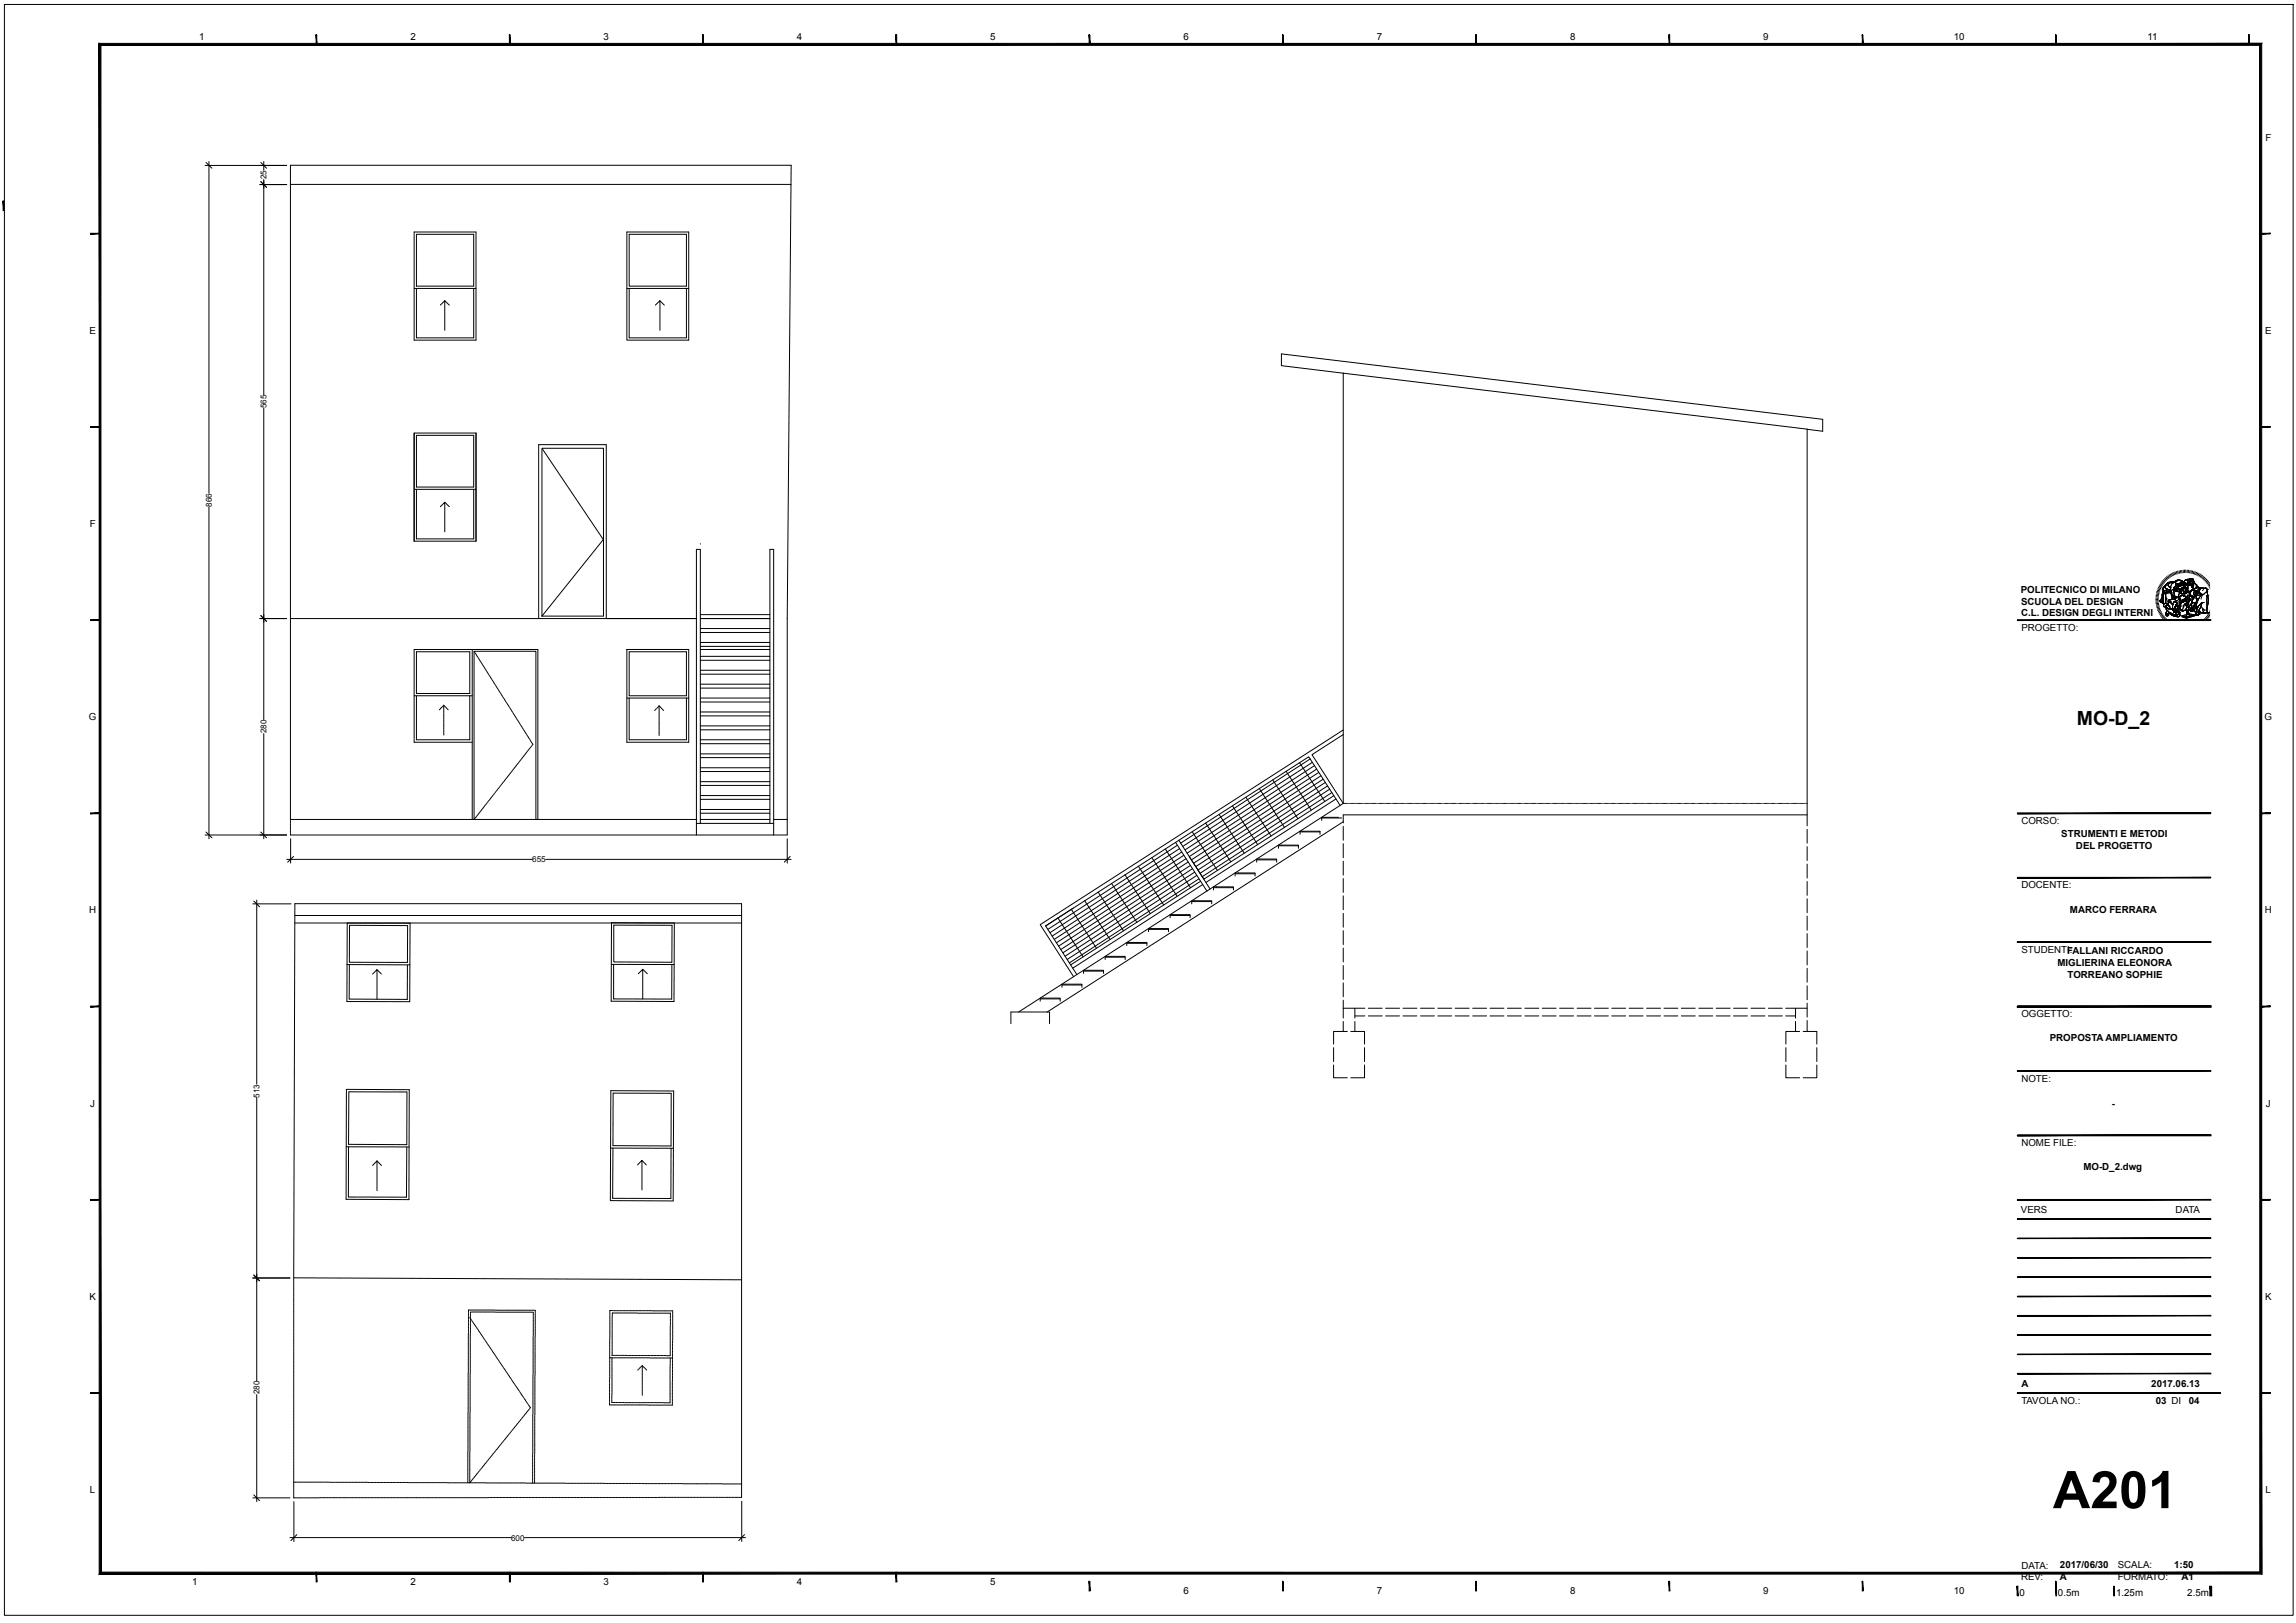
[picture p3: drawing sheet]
<svg xmlns="http://www.w3.org/2000/svg" width="594mm" height="420mm" viewBox="0 0 594 420" stroke-linecap="round" stroke-linejoin="round" font-family="sans-serif">
<defs><g id="words">
<text font-size="13.4" x="531.1" y="390.3">A201</text>
<text font-size="5" x="537.3" y="187.7">MO-D_2</text>
<g font-size="2.5">
<text x="51.5" y="10.3">1</text>
<text x="106.2" y="10.3">2</text>
<text x="156.2" y="10.3">3</text>
<text x="206.2" y="10.3">4</text>
<text x="256.2" y="10.3">5</text>
<text x="306.2" y="10.3">6</text>
<text x="356.2" y="10.3">7</text>
<text x="406.2" y="10.3">8</text>
<text x="456.2" y="10.3">9</text>
<text x="505.5" y="10.3">10</text>
<text x="555.6" y="10.3">11</text>
<text x="586.1" y="36.4">F</text>
<text x="23.2" y="86.4">E</text>
<text x="586" y="86.4">E</text>
<text x="23.2" y="136.4">F</text>
<text x="586.1" y="136.4">F</text>
<text x="522.8" y="153.4">POLITECNICO DI MILANO</text>
<text x="522.9" y="156.4">SCUOLA DEL DESIGN</text>
<text x="522.9" y="159.5">C.L. DESIGN DEGLI INTERNI</text>
<text x="522.9" y="163.2">PROGETTO:</text>
<text x="23" y="186.4">G</text>
<text x="585.9" y="186.4">G</text>
<text x="522.9" y="213.2">CORSO:</text>
<text x="533.3" y="216.7">STRUMENTI E METODI</text>
<text x="537.1" y="219.7">DEL PROGETTO</text>
<text x="522.9" y="229.9">DOCENTE:</text>
<text x="23.1" y="236.4">H</text>
<text x="535.5" y="236.4">MARCO FERRARA</text>
<text x="585.9" y="236.4">H</text>
<text x="522.9" y="246.6">STUDENTI:</text>
<text x="532.3" y="250">MIGLIERINA ELEONORA</text>
<text x="534.8" y="247">FALLANI RICCARDO</text>
<text x="534.9" y="253">TORREANO SOPHIE</text>
<text x="522.9" y="263.2">OGGETTO:</text>
<text x="530.3" y="269.5">PROPOSTA AMPLIAMENTO</text>
<text x="522.9" y="279.9">NOTE:</text>
<text x="23.4" y="286.4">J</text>
<text x="546.4" y="286.4">-</text>
<text x="586.2" y="286.4">J</text>
<text x="522.9" y="296.6">NOME FILE:</text>
<text x="539" y="302.8">MO-D_2.dwg</text>
<text x="522.8" y="313.9">VERS</text>
<text x="562.9" y="313.9">DATA</text>
<text x="23.2" y="336.3">K</text>
<text x="586" y="336.3">K</text>
<text x="522.9" y="358.9">A</text>
<text x="556.6" y="358.9">2017.06.13</text>
<text x="522.9" y="363.4">TAVOLA NO.:</text>
<text x="557.7" y="363.4">03 DI</text>
<text x="566.3" y="363.4">04</text>
<text x="23.3" y="386.4">L</text>
<text x="586.1" y="386.4">L</text>
<text x="522.9" y="405.9">DATA:</text>
<text x="532.9" y="405.8">2017/06/30</text>
<text x="547.9" y="405.9">SCALA:</text>
<text x="562.5" y="405.8">1:50</text>
<text x="49.7" y="410.3">1</text>
<text x="106.2" y="410.3">2</text>
<text x="156.2" y="410.3">3</text>
<text x="206.2" y="410.3">4</text>
<text x="256.2" y="410.3">5</text>
<text x="306.2" y="412.6">6</text>
<text x="356.2" y="412.6">7</text>
<text x="406.2" y="412.6">8</text>
<text x="456.2" y="412.6">9</text>
<text x="505.5" y="412.6">10</text>
<text x="522.4" y="413">0</text>
<text x="522.9" y="408.8">REV:</text>
<text x="532.4" y="413">0.5m</text>
<text x="532.9" y="408.9">A</text>
<text x="547.5" y="413">1.25m</text>
<text x="547.9" y="408.9">FORMATO:</text>
<text x="564.4" y="408.9">A1</text>
<text x="565.9" y="413">2.5m</text>
</g>
<g font-size="2.1">
<text x="69" y="46.4" transform="rotate(-90 69 46.4)">25</text>
<text x="69" y="105.7" transform="rotate(-90 69 105.7)">565</text>
<text x="54.8" y="131.2" transform="rotate(-90 54.8 131.2)">866</text>
<text x="69" y="189.8" transform="rotate(-90 69 189.8)">280</text>
<text x="137.7" y="223.1">655</text>
<text x="67.1" y="284.1" transform="rotate(-90 67.1 284.1)">513</text>
<text x="67.1" y="360.9" transform="rotate(-90 67.1 360.9)">280</text>
<text x="132.2" y="398.7">600</text>
</g>
</g></defs>
<g fill="none" stroke="#000" stroke-width=".26">
<path d="M1.1 1.2h592.2v416.8h-592.2zM53 42.8h21.2M53.3 42l1.5 1.5M54.1 41.8v85.9M67.2 47.8h7M67.5 47l1.5 1.5M67.5 42l1.5 1.5M68.2 41.8v2.3M68.2 46.5v55.7M75.1 47.7h129.5M107.1 60h16v28h-16zM107.1 74.6h16"/>
<path d="M107.7 60.6h14.9v13.5h-14.9zM107.7 74.6v12.8h14.9v-12.8M113.9 79l1.2-1.2v7.7M115.1 77.8l1.1 1.2M162.2 60h16v28h-16zM162.2 74.6h16M162.8 60.6h14.8v13.5h-14.8zM162.8 74.6v12.8h14.8v-12.8M169.5 79l1.2-1.2v7.7M170.7 77.8l1.2 1.2M347.5 96.6l-16-2v-3l140.1 16.9v3.1l-4.1-.5M347.5 96.6l120 14.5v102.6"/>
<path d="M347.5 96.6v111.3M68.2 105.6v80.7M107.1 112.1h16v27.9h-16zM107.1 112.1v27.9M107.7 112.7h14.9v13.3h-14.9zM140.2 116h15.9v43.4h-15.9zM140.4 116.3l15.7 23.3-15.9 19.8M54.1 131.2v85.9M107.1 126.6h16M107.7 126.6v12.9h14.9v-12.9M113.9 131.1l1.2-1.1v7.6M115.1 130l1.1 1.1"/>
<path d="M67.5 159.3l1.5 1.5M181.2 140.7v.1M181.2 159.1h18M557.7 155.2h.7M557.7 154.4l.7 .1M557.7 154.8h.7M557.8 154.1l.7 .1M557.9 153.7l.6 .2M557.9 153.4l.7 .2M558 153l.7 .2M558.1 152.7l.7 .2M558.2 152.4l.7 .2"/>
<path d="M558.4 152l.6 .3M558.4 155.5h-.7M558.4 155.8h-.7M558.5 156.1l-.7 .1M558.5 156.4l-.7 .2M558.5 151.7l.6 .3M558.6 156.8l-.7 .1M558.7 157.1l-.7 .2M558.7 151.4l.6 .3M558.8 155.5h.1M558.8 157.4l-.7 .2M558.8 155.4h.1"/>
<path d="M558.8 157.7l-.6 .3M558.9 151.1l.6 .3M559 158l-.6 .3M559.1 155.8h.1M559.1 155.9h.1M559.1 155.8v.1M559.1 150.8l.5 .4M559.1 155.9l.4 .1M559.1 158.3l-.6 .3M559.2 155.7h.1M559.2 155.7l-.1 .1M559.3 158.6l-.6 .3"/>
<path d="M559.3 154.7l-.6 .8 .3 .3M559.3 154.7h.1M559.3 150.5l.6 .4M559.4 153.9h.1M559.4 154h.1M559.4 155.3h.1M559.4 155.3l-.2 .4M559.4 156h.1M559.4 155.1h.1M559.4 158.8l-.5 .4M559.4 155.1l-.1 .3M559.4 156l.5 .2"/>
<path d="M559.5 152.3h.1M559.5 155.8h.1M559.5 152.6h.1M559.5 152.6l.1 .2M559.5 155.8l-.1 .2M559.5 152.7h.1M559.5 150.2l.5 .5M559.6 152.7h.1M559.6 152.8h.1M559.6 159.1l-.5 .4M559.6 152.8l.3 .1M559.6 152.8l.1 .4"/>
<path d="M559.6 155.5v.1M559.6 155.7l-.2 .2M559.6 156l.1 .1M559.6 155.5l-.2 .4M559.7 152.1h.1M559.7 153.2l.3 .1M559.7 152.1l-.3 .3 .1 .2M559.7 153.2l-.3 .4-.1 1.1M559.7 154.3v.3M559.7 153.2l.1 .1M559.7 155l-.1 .5M559.7 154.5l-.1 1"/>
<path d="M559.7 154.8v.2M559.8 150l.4 .4M559.8 153.7l-.1 .7M559.8 153.3l-.3 .7-.1 1.1M559.8 156.9h.1M559.8 153.3h.1M559.8 159.4l-.5 .4M559.8 157l.2 .1M559.8 156.4v.1M559.8 156.1l.1 .1M559.8 153.7l-.1 .4M559.8 153.6v.1"/>
<path d="M559.9 156.2h.1M559.9 156.2h.5M559.9 153.5l-.1 .2M559.9 157v.1M559.9 151.7l-.1 .2M559.9 153.4v.1M560 153.4h.1M560 156.2h.1M560 153.3h.1M560 157.1h.1M560 149.7l.5 .5M560 159.6l-.5 .5"/>
<path d="M560 153.3l.5 .1M560 153.3l-.1 .3M560 151.6l-.3 .5M560.1 156.2a.48 .48 0 0 0-.3 .8M560.1 156.2h-.1M560.1 151.6l-.1 .1M560.1 156.2h.1M560.1 151.6h-.1M560.2 151.6h.1M560.2 151.6h-.1M560.2 152l.1 .3M560.2 155.8h.1"/>
<path d="M560.2 156.9h.1M560.2 159.9l-.5 .5M560.2 152.2l1.3 .5M560.2 152.2h.1M560.2 155.9l.3 .3M560.2 156l.1 .1M560.2 151.6v.5M560.3 156.1h.1M560.3 156.9h.1M560.3 158.9h.1M560.3 149.4l.4 .6M560.3 155.5l-.1 .5"/>
<path d="M560.3 156.1l-.1 .1M560.3 156.9l.2 .9 .8 .7M560.3 158.9l.2 .4M560.3 155.5v.6M560.3 157l.1 .2M560.3 158.8h.1M560.3 156.8l-.3 .3M560.3 151.3l-.1 .3M560.3 155.2v.3M560.3 151.3h.1M560.3 155.2l-.1 .5M560.3 154.7v.5"/>
<path d="M560.3 156.1l.1 .1M560.4 155h.1M560.4 156.2h.1M560.4 152.8l-.5 .1M560.4 157.2h.1M560.4 157.3h.1M560.4 159.2h.1M560.4 157.3l.5 .2M560.5 159.3h.1M560.5 156.2h.1M560.5 159.3l.1 .1M560.5 153.4h.1"/>
<path d="M560.5 153.4l-.3 .6 .2 1M560.5 157.3v.1M560.5 149.2l.5 .5M560.5 156.2l.2 .1M560.6 158h.1M560.6 159.3h.1M560.6 159.4h.1M560.6 157.9l-.3 1M560.6 159h.1M560.6 156.7l-.3 .1M560.6 158l.7 .5M560.7 159.1h.1"/>
<path d="M560.7 156.6h.1M560.7 156.6l.2 .1M560.7 156.6l-.2 .1M560.7 156.3h.1M560.7 158.9l-.1 .1M560.7 158.8h.1M560.7 159.3h.1M560.7 156.3l.1 .1M560.7 159.3l-.1 .1M560.7 159.1v.1M560.7 153h.1M560.7 159.2h.1"/>
<path d="M560.7 159.2v.1M560.8 156.4h.1M560.8 156.4l.1 .2M560.8 157.5h.1M560.8 159.1h.1M560.8 149l.4 .6M560.8 158.8h-.1a.68 .68 0 0 1 1.1 .3l.1 .1M560.9 158.7l-.2 .4M560.9 156.6h.1M560.9 150.8l-.1 .1M560.9 156.7l.3 .3M560.9 150.8l1.4-.2 .7 .5"/>
<path d="M560.9 150.8l-.6 .5M560.9 151.4l.2 .4M560.9 151.4h.1M560.9 156.6v.1M561 155.8h.1M561 155.5h.1M561 155.8l.1 .1M561 155.5v.3M561 155.4v.1M561 158.6l-.1 .2M561 155.3v.1M561.1 156.7h.1"/>
<path d="M561.1 150.7l-.2 .1M561.1 155.9h.1M561.1 148.8l.4 .6M561.1 155.9l-.3 .5M561.1 155.3h-.1M561.1 155.3h.1M561.1 151.8l.2 .1M561.1 151.8l.1 .1M561.2 157h.1M561.2 157l.2 .2M561.2 151.8l.4 .1v1.4M561.3 158.5l1.2 .6"/>
<path d="M561.3 158.7h.1M561.3 155.7h.1M561.3 158.8h.1M561.3 155.8h.1M561.4 155.8h.1M561.4 155.8l-.3 .1M561.4 155.8l.7 .6M561.4 157.2h.1M561.4 158.8h.1M561.4 152.8h.1M561.4 148.6l.4 .6M561.4 155.2h.1"/>
<path d="M561.4 152.8l-.1 .1M561.5 152.7h.1M561.5 152.7l-.5 .4-.6-.3-.5 .1M561.5 152.7l-.1 .1M561.6 153h.1M561.6 152.9h.1M561.6 153.3h.1M561.6 150.7l-.7 .7M561.6 150.7l-.3 .2M561.6 153.3l-1.1 .1M561.6 153.3l.2 .4M561.7 148.4l.4 .6"/>
<path d="M561.8 153.7h.1M561.8 153.7l.2 1.4M561.8 153.7l.3 .4M561.8 155.1h.1M561.8 153.8h.1M561.8 155.1l-.6 .2M561.8 153.8v.1M561.8 159.1l.8 .3a1.06 1.06 0 0 0 1.3-.1M562 151h.1M562 155.1h.1M562 151l-.4 1M562.1 157.4h.1"/>
<path d="M562.1 154.1h.1M562.1 148.3l.3 .6M562.1 157.4l-1.2 .1M562.1 157.4v.2M562.1 150.6l-.3 .1M562.1 156.4h.1M562.1 154.2l.1 .3M562.1 156.4v1M562.1 154.1v.2M562.1 157.6l.3 .5M562.1 157.6v.1M562.1 155l.5 .1"/>
<path d="M562.1 155h.1M562.1 155l-.3 .1M562.2 155h.1M562.2 152.6h.1M562.2 150.6h.1M562.2 154.4v.1M562.2 152.6l.1 .1M562.2 157.9h.1M562.2 158h.1M562.2 154.5h.1M562.2 154.5l-.1 .5M562.2 152.6l.5 1.6"/>
<path d="M562.3 158h.1M562.3 150.6l-.7 .1M562.4 155.1h.1M562.4 158.1h.1M562.4 148.1l.3 .6M562.4 158.4h.1M562.4 158.3h.1M562.4 158.1v.2M562.4 158.1v.1M562.4 158.3v.1M562.5 158.4h.1M562.5 158.3h.1"/>
<path d="M562.5 152h.1M562.5 159.1h.1M562.5 158.3h-.1M562.5 152l-.3 .6M562.5 158.2h.1M562.5 158.2v.1M562.5 152.5h.1M562.5 152.7h.1M562.5 159.1h.8M562.5 152.5v.2M562.5 155.1h.1M562.5 152.5l-.3 .1"/>
<path d="M562.6 155.1h.1M562.6 158.4h.1M562.6 152.8l.4 .2M562.6 152.7v.1M562.6 158.4h-.2M562.6 150.7h.1M562.6 150.6h.1M562.6 155.6h.1M562.6 155.6v.1M562.6 150.6v.1M562.6 155.6l.6 .3M562.6 157.5l.1 .1"/>
<path d="M562.6 158.3h.1M562.7 150.6h.1M562.7 154.7h.1M562.7 155.6l-.6 .8M562.7 154.7l-.1 .4M562.7 154.2v.1M562.7 154.3l.1 .1M562.7 150.5l-.1 .1M562.7 157h.1M562.7 158.2h.1M562.7 148l.2 .6M562.7 157l-.2 .4 .2 .2"/>
<path d="M562.7 158.3h.1M562.7 158.2v.1M562.7 158.2l.2 .3M562.7 158.3l-.1 .1M562.7 152.4h.1M562.7 157.6h.1M562.7 154.4h.1M562.7 159.1h.1M562.7 150.5h.1M562.7 154.4l.5 .2M562.7 150.8l.2 .1M562.7 152.4l-.2 .1"/>
<path d="M562.7 157.6l.3 .2M562.7 155.5h.1M562.8 150.5h.1M562.8 158h.1M562.8 150.5l-.2 .1M562.8 158l.2 .4M562.8 158l.1 .4M562.8 154.6h.1M562.8 156.8h.1M562.8 150.4h.1M562.8 156.8l-.1 .2M562.8 151.7l-.4 .3"/>
<path d="M562.9 158.5h.1M562.9 156.7l-.1 .1M562.9 152.3l-.2 .1M562.9 153h.1M562.9 158.5v.1M562.9 159.2l.3 .2M562.9 154.7h.1M562.9 156.7h.1M562.9 157.7h.1M562.9 158.4h.1M562.9 158.6h.1M562.9 154.4h.1"/>
<path d="M562.9 156.7l.5 .2M562.9 151h.1M562.9 150.9v.1M562.9 158.4v.1M562.9 152.3h.1M562.9 151l-.1 .7M562.9 152.3h-.1M562.9 150.4h.1M562.9 157.7l.1 .1M563 150.3h.1M563 153h.1M563 156.4h.1"/>
<path d="M563 156.4l-.1 .3M563 153h.3M563 150.3l-.1 .1M563 157.8h.1M563 158.4h.1M563 147.9l.2 .6M563 155.8l.2 .3M563 151.1l.3 .1M563 157.8l.1 .1M563 158.4l.1 .1M563.1 158.2h.1M563.1 158.5h.1"/>
<path d="M563.1 158.2l.1 .2M563.1 158.2l-.2-.2 .4 .2M563.1 151.1v.1M563.1 150.3h.1M563.1 154.6h.1M563.1 155.5h.1M563.1 154.6l-.5 .1M563.1 156.3h.1M563.1 157.9h.1M563.1 154.6h.2M563.1 158.3l.1 .1M563.1 159.6h.1"/>
<path d="M563.2 154.6h.1M563.2 157.9h.1M563.2 158.4h.1M563.2 154.6l.4 .1M563.2 158.4l-.1 .1M563.2 157.9l.1 .3M563.2 150.3l-.4 .1M563.2 150.2v.1M563.2 155.9v.1M563.2 150.2h.1M563.2 153h.1M563.2 152.5v.4l.2 .2h.3l.1-.3"/>
<path d="M563.2 152.2h.1M563.2 152.5h.1M563.2 156.9h.1M563.2 156.1h.1M563.2 151.2h.1M563.2 156.1l-.2 .3M563.2 156.9l.3 .7M563.2 152.2l.3 .2M563.2 152.2l-.3 .1M563.3 152.2h.1M563.3 158.2h.1M563.3 152.5h.1"/>
<path d="M563.3 153h.1M563.3 158.1h.1M563.3 151.9h.1M563.3 152.1h.1M563.3 151.2h.1M563.3 152.1v.1M563.3 150.1l.4 .1M563.3 150.1l-.1 .1M563.4 147.8l.1 .6M563.4 155.5l-.7 .1M563.4 150.1l-.2 .1M563.4 151.9v.2"/>
<path d="M563.4 152.4h.1M563.4 152.4l.1 .1M563.4 151.8l-.3 .3M563.4 156.8l-.1 .1M563.4 151.8v.1M563.5 151.6h.1M563.5 159.1h-.3M563.5 151.6l-.7 .1M563.5 151.1v.1M563.5 151.6l-.1 .2M563.5 151.6l.2 .1M563.5 157.6h.1"/>
<path d="M563.5 159v.1M563.5 151.2h.1M563.5 152.4h.1M563.5 155.1h.1M563.5 157.6l.2 .5M563.5 152.4l-.3 .1M563.5 152.4v.1M563.5 152.5h.6M563.5 155.1l.1 .1M563.5 152.4l.1 .1M563.6 151.2h.1M563.6 155.2h.1"/>
<path d="M563.6 154.7l.2 .1M563.6 150.1l.1 .1M563.6 156.7h.1M563.6 155.2l.7 .5M563.6 151.1l-.1 .1M563.6 156.7l-.2 .2M563.7 151.1h.1M563.7 151.7h.1M563.7 156.7h.1M563.7 158.2h.1M563.7 152.5h.1M563.7 155.6l.1 .2a.71 .71 0 0 1-.4 1"/>
<path d="M563.7 154.8h.1M563.7 152.5l-.2 .1M563.7 151.7h.2M563.7 151.1l-.1 .1M563.7 158.1v.1M563.7 154.7h.1M563.7 150.2h.1M563.7 154.7l.1 .3M563.7 157.4l.7 .6h.6M563.7 158.2l.1 .3M563.7 154.6h.1M563.7 158.3h.1"/>
<path d="M563.8 151.1h.1M563.8 153.1h.1M563.8 154.8h.1M563.8 158.5h.1M563.8 157.4h.1M563.8 147.7l.1 .6M563.8 158.5l-.3 .5M563.8 154.8v.1M563.8 158.5v.1M563.8 156.5h.1M563.8 158.6h.1M563.8 154.5h.1"/>
<path d="M563.8 154.9h.1M563.8 156.5l.4-.2-.1 .3M563.8 153.6l-.2 1.1M563.8 154.9l.2 .2M563.8 158.6l.1 .7M563.8 153v.1M563.8 156.5l-.2 .2M563.8 150.1l.2 .1M563.8 150.1l-.1 .1M563.8 158.6v.1M563.8 150.1l.1 .1M563.8 155h.1"/>
<path d="M563.8 152.9h.1M563.8 155l.4 .5M563.8 154.5l-.1 .3M563.8 159.4h.1M563.8 152.8h.1M563.8 151l-.8 .1M563.8 151h.1M563.9 155.1h.1M563.9 151.7h.1M563.9 157.6h.1M563.9 152.5h.1M563.9 151.6h.1"/>
<path d="M563.9 159.3h.1M563.9 152.7h.1M563.9 159.3v.1M563.9 152.7v.1M563.9 152.8l-.1 .1M563.9 151.5l.1 .1M563.9 158.8h.1M563.9 155l.1 .1M564 150.2h.1M564 151.6h.1M564 155.1h.1M564 155.2h.1"/>
<path d="M564 155.1v.1M564 154.4h-.1M564 151.6h-.1M564 154.3h.1M564 153.3h.1M564 153.4h.1M564 153.3l.3 .3M564 150.9v.1M564 150.2l.2 .1M564 151.6l-.1 .1M564 151.1l.2 .1M564 156.8h.1"/>
<path d="M564 152.6h.1M564 156.9l-.3 .5M564 156.9l-.5 .7M564 153.4a1.29 1.29 0 0 0-.4 1.3M564 156.8l.1 1M564 155.2l.3 .9M564 154.3l-.3 .3M564 152.6h-.2l.1 .2M564.1 157.8h.1M564.1 153.2h.1M564.1 152.5h.1M564.1 157.7h.1"/>
<path d="M564.1 147.6l.1 .7M564.1 151.2h.1M564.1 156.7l-.1 .1M564.1 150.8h.1M564.1 152.5l-.1 .1M564.1 150.2l.1 .1M564.1 153.2l-.1 .1M564.1 153.1h.1M564.1 150.7h.1M564.1 151.5h.1M564.1 155.4l.1 .1M564.1 150.7l-.4 .4"/>
<path d="M564.1 155.3v.1M564.1 156.6v.1M564.1 155.3l.1 .2M564.1 150.8h.2M564.1 150.3h.1M564.1 153.1l-.1 .1M564.1 153.5h.1M564.1 150.7v.1M564.2 155.4h.1M564.2 150.3h.1M564.2 150.8h.1M564.2 151.5h.1"/>
<path d="M564.2 155.5h.1M564.2 157.9h.1M564.2 154.2h-.1M564.2 153l-.1 .2M564.2 155.5v.1M564.2 155.4v.1M564.2 155.4h.3M564.2 150.8l.1 .1M564.2 154.1h.1M564.2 153h.1M564.2 155.7h.1M564.2 155.6l.3 .1"/>
<path d="M564.2 157.9l.4 .2M564.2 153.5l.1 .1M564.3 155.5h.1M564.3 155.9h.1M564.3 152.9h.1M564.3 152.7h.1M564.3 155.8h.1M564.3 153.6h.1M564.3 155.5l.1 .2M564.3 154.1h.6M564.3 154.1l-.5 .7M564.3 153.6h.8"/>
<path d="M564.3 153.6h1.1M564.3 156.1l-.2 .5M564.3 156.1l-.1 .1M564.3 154.1h.1M564.3 152.8l-.1 .1M564.3 151.5l-.3 .1M564.3 153l-.2 .1M564.3 150.8l.2 .2M564.3 155.6h-.1M564.3 152.6h.1M564.3 153.6h.6M564.3 150.3h.1"/>
<path d="M564.3 152.6v.1M564.3 154.1l-.2 .2M564.3 152.4h.1M564.3 150.3l.4 .3M564.4 152.3h.1M564.4 150.3h.1M564.4 151.1h.1M564.4 154.1l.9 .3M564.4 151.1l-.1 .4M564.4 151.1l-.1 .1M564.4 152.3l-.1 .1M564.4 150.9l.1 .1"/>
<path d="M564.4 155.4h.1M564.4 151.3h.1M564.4 155.7h.1M564.4 147.6l.1 .7M564.4 151v.1M564.4 151.3v.1M564.4 151.4h.1M564.4 150.4h.1M564.5 151h.1M564.5 155.7l.1 .1M564.5 152.2l-.3 .8M564.5 152.2h.1"/>
<path d="M564.5 150.4l.1 .1M564.5 151.4h.1M564.5 151.3h.1M564.5 158v.1M564.5 152.2h-.1M564.5 155.4h.1M564.5 153.6h.1M564.5 151.2h.1M564.5 155.7l.2 .1M564.5 155.3l-.2 .1M564.5 151.2v.1M564.5 155.7v.1"/>
<path d="M564.6 158.1h.1M564.6 155.5h.1M564.6 151.2h.1M564.6 159.4h.1M564.6 150.5h.1M564.6 155.5h-.4M564.6 152.1l-.1 .1M564.6 159.4l1.1 .3M564.6 159.4v.2M564.6 159.4l-.1 .2 1.2 .4M564.6 155.4h.1M564.6 151.4h.1"/>
<path d="M564.6 155.4v.1M564.6 152v.1M564.6 158h.1M564.6 155.3h.1M564.6 150.9v.1M564.7 151.4h.1M564.7 150.6h.1M564.7 150.7h.1M564.7 150.9h.1M564.7 155.3h.1M564.7 155.3l-.1 .1M564.7 152l-.3 .3"/>
<path d="M564.7 150.6v.3h-.4M564.7 151.4l.5 .2M564.7 155.3l-.2 .1M564.7 150.7v.1M564.7 152h.3M564.7 155.2h.1M564.7 152h.1M564.7 150.8h.1M564.7 155.2v.1M564.7 152h-.1M564.7 150.8v.1M564.8 155.2h.1"/>
<path d="M564.8 153.6h.1M564.8 152h.1M564.8 158l-.1 .1M564.8 152.1h.1M564.8 147.5l.1 .7M564.8 151.1l.4 .2M564.8 152.9l.6 .1M564.8 151.1l-.2 .1M564.9 155.2h.1M564.9 151.1h.1M564.9 157h.1M564.9 153.6h.1"/>
<path d="M564.9 155.6h.1M564.9 155.2h-.2M564.9 152.9v.2M564.9 155.7v.1M564.9 153h.1M564.9 155.7h.1M564.9 150.9h.1M564.9 156.5l-.3 1.6M564.9 155.7l-.2 .1M564.9 155.2l-.2 .1M564.9 153.1v.3M564.9 152v.1"/>
<path d="M564.9 153.1v.5M564.9 150.9v.2M564.9 153.5v.1M564.9 154.2h.1M564.9 154.1h.1M564.9 151.9h.1M564.9 152.4h.1M564.9 153.3h.1M564.9 154.1l.4 .2M564.9 153.3v.3M564.9 154.1v.1M564.9 151.9h.4"/>
<path d="M564.9 151.9l-.2 .3 .1 .7M564.9 155.2l.1 .1M565 155.1h.1M565 151.6h.1M565 152h.1M565 155.5l.1 .1M565 155.1l-.1 .1M565 155.6h.1M565 155.3h.1M565 154.3h.1M565 153.6h.1M565.1 155.6h.1"/>
<path d="M565.1 150.5v.3M565.1 152.3v.1M565.1 155.6l-.1 .1M565.1 150.8l.6 .4M565.1 152.3l-.2 .1M565.1 150.6h.1M565.1 150.8l-.2 .1M565.1 151.9l-.1 .1M565.1 153.6h.1M565.1 150.7h.1M565.1 151.9h.1M565.1 155.3h.1"/>
<path d="M565.1 152.3h.1M565.1 155h.2l-.1 .2M565.1 154.3h.1M565.1 147.5v.7M565.2 155.5h.1M565.2 155.3h.1M565.2 155.2h.1M565.2 156.4h.1M565.2 155h.1M565.2 152h.1M565.2 151.2h.1M565.2 151.1h.1"/>
<path d="M565.2 155.5l-.2 .1M565.2 151.1v.1M565.2 155.2v.3M565.2 155l-.2 .1M565.2 152l-.4 .1M565.2 152l.1 .1M565.2 151.2l.1 .2M565.2 151.6h.1M565.2 156.3h.1M565.2 151.3h.1M565.2 151.9h.1M565.2 153.6l.1 .7"/>
<path d="M565.2 156.3h.2M565.2 156.3l.1 .1M565.2 156.5l.1 .1M565.2 155l.2 .1M565.3 156.4h.1M565.3 152.1h.1M565.3 151.1h.1M565.3 151.4h.1M565.3 152.1l.2 .3M565.3 154.3l.1 .2M565.3 156.4h-.1M565.3 153.6h-.1"/>
<path d="M565.3 151.9l.3 .3M565.3 151.9l.1 .1M565.3 156.3h.1M565.3 155h.1M565.3 152h.1M565.3 152.2h.1M565.3 155.1h.2M565.3 151.1v.1M565.3 154.4h.1M565.3 157.9h.3M565.3 157.9l-.3 .1M565.3 152.2l.3 .3"/>
<path d="M565.3 151.2l.1 .1M565.4 155.1h.1M565.4 156.6h.1M565.4 156.6h.3M565.4 152v.1M565.4 151.2v.1M565.4 156.3v.2M565.4 151.5l-.1 .1M565.4 154.4h.1M565.4 153.6h.1M565.4 150.1h.1M565.4 151.3h.1"/>
<path d="M565.4 152.7h.1M565.4 154.4l.1 .3M565.4 154.6h.1M565.4 154.5h.1M565.4 156.5h.1M565.4 152.2h.1M565.4 151.5h.1M565.4 152.1h.1M565.4 151.3v.2M565.4 152.2l.1 .1M565.4 154.6l.2 .1M565.4 152.1l.2 .2"/>
<path d="M565.4 151.5l-.3 .1M565.4 153h.1M565.4 152.5h.1M565.5 152.3h.1M565.5 153.2h.1M565.5 152.1h.1M565.5 147.5v.7M565.5 153l.1 .3M565.5 153.2l.1 .1M565.5 154.7h.1M565.5 155h.1M565.5 153.4h.1"/>
<path d="M565.5 152.4h.1M565.5 152.2h.1M565.5 154.7l.2 .3-.2 .1M565.5 153.4l-.1 .2M565.5 152.4l.1 .2M565.5 153.3l.1 .1M565.5 153.5l-.1 .1M565.5 157.8l-.2 .1M565.5 152.7h-.1M565.5 151.4v.1M565.5 151.4h.1M565.6 153.3h.1"/>
<path d="M565.6 156.3h.1M565.6 156.4h.1M565.6 152.5h.1M565.6 155l-.2 .1M565.6 152.3l.1 .1M565.6 154.7v.3M565.6 153.3l-.4 .3M565.6 153.3l-.1 .1M565.6 156.3v.1M565.6 156.4h-.1M565.6 157.8v.1M565.6 153.4l-.2 .2"/>
<path d="M565.6 152.6l-.1 .1M565.6 152.5h-.1M565.6 157.9h.1M565.6 159.8h.1M565.6 152.7h.1M565.6 152.9h.1M565.6 153.4h.1M565.6 152.6v.7M565.6 153.3v.1M565.6 159.8v.2M565.6 152.7l.1 .3h-.3M565.6 159.8l.1 .2"/>
<path d="M565.6 157.9l.1 .5M565.6 152.9l-.2 .1M565.7 153.3h.1M565.7 156.9h.1M565.7 154.9h.1M565.7 151.4h.1M565.7 152.4h.1M565.7 153.3v.1M565.7 159.7v.3M565.7 156h.1M565.7 156.6h.1M565.7 157h.1"/>
<path d="M565.7 159.7l-.1 .1M565.7 151.4h-.1M565.7 156.7h.1M565.7 158.4h.1M565.7 152.5h.1M565.7 150h.1M565.7 156.3h.1M565.7 156.4h.1M565.7 159.1h.1M565.7 155.9l-.1 .4M565.7 151.1v.2M565.7 152.5l.1 .4"/>
<path d="M565.7 152.4v.1M565.7 156.3l.1 .2M565.7 158.4v.1M565.7 156.7v.1M565.7 150h.6M565.7 159.1l-1.1 .3M565.7 150l-.5 .2-.1 .3M565.7 159.1l-.1 .3 .2-.3M565.7 155.9h.1M565.7 158.5h.1M565.7 152.7h.1M565.7 156.5h.1"/>
<path d="M565.7 154.7h.1M565.7 152.6h.1M565.7 154.8h.1M565.7 152.4v.3M565.7 154.7l.1 .5M565.7 156.5v.1M565.7 156.6v.1M565.7 156.6v.4M565.7 156.4l.1 .1M565.8 158.5h.1M565.8 156.5h.1M565.8 155.2h.1"/>
<path d="M565.8 152.7h.1M565.8 155.8l-.1 .1M565.8 157.2l-.2 .6M565.8 152.7l.1 .6M565.8 157.2h.1M565.8 151.3l-.1 .1M565.8 158.5l-.1 .6M565.8 151.3h.1M565.8 150.9l.1 .4M565.8 152.9h.1M565.8 155.8h.1M565.8 152.8h.1"/>
<path d="M565.8 152.9l.7 .2M565.8 150h.1M565.9 153.2h.1M565.9 152.2h.1M565.9 151.3h.1M565.9 156.4h.1M565.9 153.3h.1M565.9 152.9h.1M565.9 147.5l-.1 .7M565.9 153.3h-.3M565.9 153.2l-.2 .2M565.9 156.4h-.1"/>
<path d="M565.9 152.2l-.2 .3-.1-.2M565.9 151.3v.9M565.9 152.9v.3M565.9 152.2l-.2 .3M565.9 156.8h.1M565.9 153.9l-.2 .9M565.9 156.8l-.2 .2M565.9 156.2v.2M565.9 153.1l.5 .2 .1 .3M565.9 156.8l-.1 .4M566 156.4v.1M566 158h.1"/>
<path d="M566 150.4h.1M566 151.2h.1M566 156.3h.1M566 155.1h.1M566 155.1l-.3 .4v.4M566 156.3l-.1 .5M566 151.2l.1 .3M566 158.4l-.2 .7M566 157.9h.1M566.1 151.5h.1M566.1 150.3h-.1M566.1 151.4h.1"/>
<path d="M566.1 154h.1M566.1 150h.1M566.2 155.7h.1M566.2 157.9h.1M566.2 154l-.4 .6M566.2 155.7l-.5 .2M566.2 157.9l-.4 .6M566.2 158l.1 1-.3-.6M566.2 151.5h.1M566.2 151.5h-.1M566.2 157.9v.1M566.2 158h.1"/>
<path d="M566.2 157.9h-.1M566.2 158l.2 1.3-.4-.9M566.2 147.5l-.1 .7M566.3 150h.1M566.3 151.5h.1M566.3 157.2h.1M566.3 157.2v.6M566.3 150l-.3 .7v.5M566.3 151h.1M566.3 157.1h.1M566.3 151v.5M566.3 157.8l-.1 .2"/>
<path d="M566.3 154.5v.1M566.3 157.1v.1M566.4 153.3h.1M566.4 155.3h.1M566.4 149.8h.1M566.4 150.7h.1M566.4 150.7l-.1 .4 .3 .3M566.4 153.3v.1M566.4 156.9v.1M566.4 157l-.1 .1M566.4 155.1h.1M566.4 153.6h.1"/>
<path d="M566.4 150.5v.2M566.4 153.4l.1 .4M566.4 153.6l.1 .3M566.4 155.3l-.4 1M566.5 153.1h.1M566.5 153.6h.1M566.5 153.8h.1M566.5 153.1l-.1 .2M566.5 154.2v.1M566.5 154.2h.1M566.5 153.8v.1M566.5 149.8l-.2 .2"/>
<path d="M566.5 149.8l.6 .1M566.5 150.5l-.1 .1M566.5 153.9h.1M566.5 155.1h.1M566.5 150.5h.1M566.5 150.7h.1M566.5 155.1l-.1 .2M566.5 153.9l.1 .2M566.5 150.7l.2 .1M566.5 150.4h.2M566.5 158.9l-.7 .2M566.5 158.9l1.2 .2"/>
<path d="M566.6 154.1h.1M566.6 151.4h.1M566.6 150.8h.1M566.6 151.2h.1M566.6 154.1l-.3 .6 .1 .4M566.6 147.6l-.1 .7M566.6 154.1l.2 .1M566.6 153h.1M566.6 153.1h.1M566.6 153h-.1M566.6 151.1h.1M566.7 149.7h.1"/>
<path d="M566.7 150.4h.1M566.7 151.1h.1M566.7 154.1l.2 .2M566.7 150.4l-.3 .1M566.7 158.1h.1M566.7 158h.1M566.8 153h.1M566.8 152.8l-.2 .2M566.8 152.8l-.4 .4 .1-.1M566.8 154.2l.2 .1M566.8 157.8l-.1 .3M566.8 157.7h.1"/>
<path d="M566.8 157.5h.1M566.8 154.2h.1M566.8 150.4h.1M566.9 154.3h.1M566.9 156.2l-.5 .7M566.9 150.4h-.1M566.9 150.4h.1M566.9 156.2h.1M566.9 147.7l-.1 .6M566.9 152.9l-.4 .3v.4M566.9 154.3l.1 .1M566.9 157.2l-.2 .8"/>
<path d="M566.9 150.9l.2 .1M566.9 151.8h.1M567 154.3h.1M567 156.1h.1M567 156.8h.1M567 156.2h.1M567 151.8h.1M567 152.7h.1M567 152.7l-.1 .1M567 151.8v.1M567 156.1l-.1 1.1M567 157l-.1 .2"/>
<path d="M567 154.4h.1M567 151.5l-.1 .3M567 154.4l.1 .2M567 152.8h.1M567 156.1l-.1 .1M567 149.8h.1M567 150.9v.1M567 151.5v.3M567.1 151.8h.1M567.1 151.9h.1M567.1 151.2h.1M567.1 151.2l-.5 .2"/>
<path d="M567.1 151.2l-.2 .1M567.1 151.8l-.1 .1M567.1 151.2l-.1 .3M567.1 150.3h.1M567.1 151.7h.1M567.1 154.5h.1M567.1 150.2h.1M567.1 151.8v.1M567.1 154.5l.1 .1M567.1 150.2l.2 .3M567.1 151.7v.2M567.1 150.3l-.2 .1"/>
<path d="M567.1 149.9h.1M567.1 150.4h.1M567.1 152.7l-.3 .1M567.1 152.7h.4M567.1 152.7h-.1M567.1 149.9l.3 .1M567.1 151.7v.1M567.1 152.7h.1M567.2 151.7h.1M567.2 152.7h.1M567.2 152.7h-.1M567.2 151.7l.1 .3"/>
<path d="M567.2 157.6h.1M567.2 155h.1M567.2 155h.2M567.2 157.5l.2 .6M567.2 156l-.2 .1M567.2 155l-.7 .1M567.2 154.2h.1M567.3 151.6h.1M567.3 151.4h.1M567.3 157.4h.1M567.3 150.6h.1M567.3 154.5l-.1 .1"/>
<path d="M567.3 147.8l-.2 .6M567.3 151.6l-.1 .1M567.3 152.7h-.2M567.3 154.5h.3M567.3 150.6v.2M567.3 157.2l-.1 .4M567.3 152v.1M567.3 157.5h-.1M567.3 154.5h.1M567.3 152.6h.1M567.3 157.2h.1M567.3 150.8h.1"/>
<path d="M567.3 152.8h.1M567.3 152.8l-.5 .1M567.3 152.8h.2M567.3 152.1l.3 .3M567.3 150.8l-.2 .4M567.4 155h.1M567.4 150h.1M567.4 151.1l-.1 .5M567.4 154.5h.1M567.4 150l.1 .3M567.4 155l-.4 1.1M567.4 150.8v.1"/>
<path d="M567.4 154.1l-.3 .1M567.4 152.7h.1M567.4 151.1h.1M567.4 158h.1M567.4 150.7h.1M567.4 158l-.7 .1M567.4 150.7v.4M567.4 150.8h.1M567.4 158.1h.1M567.5 150.8h.1M567.5 150.5h.1M567.5 153.7h.1"/>
<path d="M567.5 153.7v.2l.4-.1M567.5 152.7h.1M567.5 150.4l-.1 .3M567.5 154.4l-.1 .1M567.5 153.9h.1M567.5 153.4h.1M567.5 152.8h.1M567.5 153.4v.1M567.5 152.7h.2M567.5 150.3h.1M567.5 153.4v.3M567.5 156.9l-.2 .3"/>
<path d="M567.5 150.3v.1M567.5 152.8l.2 .2M567.5 153.6h.1M567.6 152.7h.1M567.6 150.8h.1M567.6 152.9l.1 .1M567.6 150.8l.6 .6M567.6 156.8l-.1 .1M567.6 156.7h.1M567.6 147.8l-.2 .7M567.6 156.7v.1M567.6 152.4h.1"/>
<path d="M567.6 152.7l.7 .2M567.6 153.9h.1M567.7 153.1h.1M567.7 153h.1M567.7 153.1l-.2 .3M567.7 154.5l-.4 .5M567.7 159.1v.3l-2 .6M567.7 159.1l-2 .6M567.7 154.5h-.1M567.7 150.9h.1M567.7 153v.1M567.7 154.4h.1"/>
<path d="M567.7 156.3l-.1 .4M567.7 150.9l.5 .5M567.8 155.9h.1M567.8 155.9l-.1 .4M567.8 156.1l-.1 .2M567.8 154.4h.1M567.8 153.8h.1M567.8 152.8h.1M567.8 154.4l-.1 .1M567.9 152.8h.1M567.9 154.3h.1M567.9 152.8l.5 .1-.4-.1"/>
<path d="M567.9 154.3l-.5 .2M567.9 158.3l.2 .2M567.9 158.3h.1M567.9 154.2h.1M567.9 153.8h.1M567.9 154.2l-.3 .5M567.9 154.1h.1M567.9 148l-.2 .6M568 156.3l-.4 .9 .3 1.1M568 153.7h.1M568 152.8v.1M568 156.3h.1"/>
<path d="M568 152.9h.1M568 153h.1M568 153.8h.1M568 152.8h.1M568 153.9h.1M568 153l.2 .3M568 154l-.2 .4M568 152.9v.1M568 153.8l-.1 .4M568 154v.1M568.1 157.4h.1M568.1 154.1h-.1"/>
<path d="M568.1 159.1h.1M568.1 151.6l.4 .3M568.1 158.7h.1M568.1 159.2h.1M568.1 154h.1M568.1 152.2l-.8 .5M568.1 158.7v.5M568.1 157.2v.4M568.1 153.2l.1 .1M568.1 154l-.2 .2M568.1 154h.2l-.1 1M568.1 157.3v.1"/>
<path d="M568.1 157.6h.1M568.1 153.4l.1 .1M568.1 154.1h.7M568.2 155.9h.1M568.2 153.4h.1M568.2 153.5h.1M568.2 157.3h.1M568.2 154l-.3 .1M568.2 153.5l-.3 .3M568.2 155.9l-1.2 .2M568.2 153.3l-.1 .1M568.2 158.5l-.1 .2"/>
<path d="M568.2 156l-.2 .3M568.2 157.6l.1 .1M568.2 157.2h.1M568.2 158.4h.1M568.2 158.4v.1M568.2 157.2v.1M568.2 158.3v.1M568.2 152.9h.1M568.2 151.4h.1M568.2 155v1M568.2 155l.1 .2M568.2 151.4l.1 .1"/>
<path d="M568.3 154.1h.1M568.3 148.1l-.3 .6M568.3 151.4l.1 .4M568.3 152.9l.2 .4M568.3 158.1l-.1 .2M568.3 159.1h.1M568.3 159.1l-.1 .1M568.4 151.8h.1M568.4 153.6l-.4 .4M568.4 157.1l-.3 .3M568.5 157l-.1 .1M568.5 153h.1"/>
<path d="M568.5 157v.1M568.5 157.1h.1M568.5 157.1l-.2 1M568.5 153.4v.2M568.5 157.1v.1M568.5 151.9l.1 .1M568.5 153.3h.1M568.5 153.4h.1M568.5 153.3l1 .6M568.6 152h.1M568.6 154.8h.1M568.6 152.8h.1"/>
<path d="M568.6 154.8v.6M568.6 148.2l-.3 .7M568.6 152l-.5 .2M568.6 156.9l-.1 .1M568.7 159.1l-.6 .1M568.7 158.6h.1M568.7 158.5h.1M568.8 158.5h.1M568.8 154.1h.1M568.8 158.5l.1 .1M568.8 158.7l.1 .3M568.8 158.6h.7"/>
<path d="M568.8 152l-.1 .1M568.9 159h.1M568.9 148.4l-.3 .6M568.9 159l-.3 .2M568.9 159l-.1 .1M568.9 152l-.1 .1M569 154l-.2 .1M569 158.2h.1M569 152l.2 .1M569 158.2l.1 .1M569.1 158.3h.1M569.1 158.3l.4 .3"/>
<path d="M569.2 152.1h.1M569.2 152.1a2.03 2.03 0 0 0-.8 1.7l-.2 .2M569.3 148.6l-.4 .6M569.3 158.6h1.1M569.3 153.6l.2 .1M569.4 157l.8 .9M569.4 156.2h.1M569.4 156.2l-.1 .1M569.5 153.9v.1a6.5 6.5 0 0 0-1.4 3.4M569.5 153.9l.2 .1M569.5 158.6h.3M569.5 152.1h.1"/>
<path d="M569.5 152.1l-.2 .3a.75 .75 0 0 0 .2 1.3M569.5 152.1h-1.1l-.8 .3M569.5 153.7l.4 .2M569.5 152.1l.7 .2M569.5 158.6h.1M569.6 148.8l-.4 .5M569.6 156h.1M569.6 156l-.2 1-.7 1.3 .1 .4M569.6 156.2v.3M569.6 156l-1 .9M569.7 154l-.3 1M569.8 157.4l.2 .8 .5 .4"/>
<path d="M569.8 148.9l-.4 .6M569.9 153.9h.1M569.9 153.9l-.2 .1M569.9 152.2h.2M570.1 155.9h.1M570.1 155.9l-.5 .1M570.1 153.8h.1M570.1 152.5l-.3 .3M570.1 149.2l-.4 .5M570.2 152.3h.1M570.2 157.9h.1M570.4 149.4l-.4 .5"/>
<path d="M570.4 152.2h-.3M570.5 158.6h.1M570.5 152.2h.2M570.5 152.2l-.3 .1M570.5 152.2h.1M570.5 152.2h-.1M570.5 152.2l.5 .3M570.6 159.8l.5 .4M570.7 149.7l-.5 .4M570.7 152.2l.3 .3M570.8 153.2h.1M570.8 153.2l-.9 .7"/>
<path d="M570.8 159.5l.6 .4M570.9 153h.1M570.9 157.7h.1M570.9 154.1h.1M570.9 154.2h.1M570.9 149.9l-.5 .5M570.9 154.1v3.4M570.9 153l.1 .3M570.9 157.8v.4M570.9 153l-.1 .2M570.9 153l.3 1.1M570.9 158.2l.2 .3"/>
<path d="M570.9 157.5v.2M571 158.2l.2 .4M571 152.9l-.1 .1M571 157.4l-.1 .1M571 152.5h.1M571 159.3l.6 .4M571 152.5l-.1 .5M571 152.5l.1 .1M571 153.3l.2 .8M571.1 152.7l-.1 .2M571.1 158.5h.1M571.2 154.1h.1"/>
<path d="M571.2 150.2l-.5 .4M571.2 156.6l-.3 .9 .1 .7M571.2 156.6l-.2 .5M571.2 158.6h.1M571.2 159l.6 .4M571.2 154.1v.3M571.2 154.4l.1 .6M571.2 154.4v1.4M571.2 156.3v.3M571.2 158.6h-.8M571.2 155.7v.6M571.2 156v.3"/>
<path d="M571.3 155.5l-.1 .2M571.4 150.4l-.5 .4M571.4 158.7l.6 .4M571.5 158.5l.6 .3M571.6 150.7l-.6 .4M571.7 158.2l.6 .3M571.8 151l-.6 .4M571.8 157.9l.6 .2M571.9 157.6l.7 .2M572 151.3l-.6 .3M572.1 157.2l.6 .2M572.1 156.9l.7 .2"/>
<path d="M572.2 151.6l-.7 .3M572.2 156.6l.7 .2M572.3 156.3l.6 .1M572.3 151.9l-.6 .3M572.3 156l.7 .1M572.3 155.4h.7M572.3 155.1h.7M572.3 155.7h.7M572.5 152.3l-.7 .2M572.6 152.6l-.6 .2M572.7 153l-.6 .1M572.8 153.3l-.7 .2"/>
<path d="M572.9 153.6l-.7 .2M572.9 154l-.6 .1M573 154.4h-.7M573 154.7h-.7M67.2 160.1h7M75.1 160.1h105.1M107.7 168.7h13.8v10.8h-13.8zM122.2 168.1v44M122.6 168.5l.2 .3M122.9 168.9l.1 .2M123.1 169.2l.1 .2M123.3 169.6l.1 .2"/>
<path d="M123.5 169.9l.1 .2M123.7 170.2l.1 .2M123.9 170.5l.1 .2M124.1 170.8l.1 .2M124.3 171.1l.1 .2M124.5 171.5l.1 .2M124.7 171.8l.1 .2M124.9 172.1l.1 .2M125.1 172.4l.1 .2M125.3 172.7l.1 .2M125.5 173l.1 .2M125.7 173.4l.1 .2"/>
<path d="M125.9 173.7l.1 .2M126.1 174l.1 .2M126.3 174.3l.1 .2M126.5 174.6l.1 .2M126.7 174.9l.1 .2M126.9 175.3l.1 .2M127.1 175.6l.1 .2M127.3 175.9l.1 .2M127.5 176.2l.1 .2M127.7 176.5l.1 .3M127.9 176.8l.1 .2M128.1 177.2l.1 .2"/>
<path d="M128.3 177.5l.1 .2M128.5 177.8l.1 .2M128.7 178.1l.1 .2M128.9 178.4l.1 .3M129.1 178.7l.1 .3M129.3 179.1l.1 .2M129.5 179.4l.1 .2M129.7 179.7l.1 .2M139.4 160.1v-45h17.4v45M162.1 168.1h16.1v24h-16v-24M162.8 168.7h14.8v11.4h-14.8zM181.2 177h18"/>
<path d="M181.2 173.5h18M181.2 169.9h18M181.2 166.3h18M181.2 167.3h18M181.2 170.9h18M181.2 174.5h18M181.2 178.1h18M181.2 168.1h18M181.2 162.7h18M181.2 163.7h18M181.2 160.1h18M560.5 160.1l-.5 .5"/>
<path d="M560.7 160.4l-.5 .4M560.9 160.6l-.4 .5M561.2 160.8l-.4 .5M561.5 161l-.4 .5M561.7 161.1l-.3 .6M562 161.3l-.3 .6M562.3 161.4l-.3 .7M562.6 161.6l-.3 .6M562.9 161.7l-.2 .6M563.2 161.8l-.2 .6M563.5 161.9l-.2 .7M563.8 162l-.1 .7"/>
<path d="M564.1 162.1l-.1 .6M564.5 162.1l-.1 .7M564.8 162.1l-.1 .7M565.1 162.1v.7M565.4 162.1v.7M565.8 162.1v.7M566.1 162.1l.1 .7M566.4 162.1l.1 .6M566.8 162l.1 .7M567.1 161.9l.1 .7M567.4 161.9l.2 .6M567.7 161.8l.2 .6"/>
<path d="M568 161.6l.2 .7M568.3 161.5l.3 .6M568.6 161.4l.3 .6M568.9 161.2l.3 .6M569.1 161l.4 .6M569.4 160.9l.4 .5M569.7 160.7l.4 .5M569.9 160.5l.5 .5M570.1 160.2l.5 .6M570.4 160l.5 .5M68.2 189.8v27.3M107.1 180.1h15.1"/>
<path d="M107.7 180.1v11.3h13.8v-11.3M113.8 183.6l-.1 .1M114 183.3l-.1 .2M114.3 183l-.2 .2M114.6 182.8l-.2 .1M114.8 182.5v.2M114.8 182.8v.3M114.8 183.2v.3M114.8 183.6v.3M114.8 184v.2M114.8 184.4v.2M114.8 184.8v.2"/>
<path d="M114.8 185.1v.2M114.8 185.5v.2M114.8 185.9v.2M114.8 186.2v.3M114.8 186.6v.3M114.8 187v.3M114.8 187.4v.2M114.8 187.7v.3M114.8 188.1v.3M114.8 188.5v.2M114.8 188.9v.2M114.8 189.2v.3"/>
<path d="M114.8 189.6v.3M114.8 190v.2M114.8 182.5l-.1 .2M114.8 182.5l.1 .2M115 182.8l.2 .1M115.3 183l.2 .2M115.6 183.3l.1 .2M115.8 183.6l.2 .1M122.2 192.1h-15.1v-24h32v44M129.9 180l.1 .2M130.1 180.4l.1 .2M130.3 180.6l.1 .3"/>
<path d="M130.5 181l.1 .2M130.7 181.3l.1 .2M130.9 181.6l.1 .2M131.1 181.9l.1 .2M131.3 182.3l.1 .1M131.5 182.6l.1 .2M131.7 182.8l.1 .3M131.9 183.2l.1 .2M132.1 183.5l.1 .2M132.3 183.8l.1 .2M132.3 199.7l-.1 .3M132.5 184.1l.1 .2"/>
<path d="M132.5 199.4l-.1 .3M132.7 184.5l.1 .2M132.8 199.1l-.2 .3M132.9 184.8l.1 .2M133 198.9l-.2 .2M133.1 185.1l.1 .2M133.2 198.6l-.1 .2M133.3 185.4l.1 .2M133.5 185.7l.1 .2M133.5 198.3l-.2 .2M133.7 186l.1 .2M133.7 198l-.2 .2"/>
<path d="M133.9 186.4l.1 .2M133.9 197.7l-.1 .2M134.1 186.7l.1 .2M134.2 197.4l-.2 .2M134.3 187l.2 .2M134.4 197.1l-.2 .2M134.5 187.3l.1 .2M134.6 196.8l-.1 .2M134.7 187.6l.1 .2M134.8 196.5l-.1 .2M134.9 187.9l.1 .2M135.1 188.3l.1 .2"/>
<path d="M135.1 196.2l-.2 .2M135.3 188.6l.1 .2M135.3 195.9l-.1 .2M135.5 188.9l.1 .2M135.6 195.6l-.2 .2M135.7 189.2l.1 .2M135.8 195.3l-.2 .2M135.9 189.5l.1 .2M136 195l-.2 .2M136.1 189.8l.1 .2M136.2 194.7l-.1 .2M136.3 190.2l.1 .2"/>
<path d="M136.4 194.4l-.1 .2M136.5 190.5l.2 .2M136.7 190.8l.1 .2M136.7 194.1l-.2 .2M136.9 191.1l.1 .2M136.9 193.8l-.1 .2M137.1 191.4l.1 .3M137.2 193.5l-.2 .2M137.3 191.7l.1 .3M137.4 193.3l-.2 .1M137.5 192.1l.1 .2M137.6 193l-.1 .1"/>
<path d="M137.7 192.4l.2 .2-.2 .2M162.2 180.6h16M162.8 180.6v10.8h14.8v-10.8M169.5 183.7l-.1 .2M169.8 183.4l-.2 .2M170.1 183.2l-.2 .2M170.3 182.9l-.2 .2M170.5 182.7v.2M170.5 183v.3M170.5 183.4v.3M170.5 183.8v.2M170.5 184.2v.2"/>
<path d="M170.5 184.5v.3M170.5 184.9v.2M170.5 185.3v.2M170.5 185.6v.3M170.5 186v.3M170.5 186.4v.3M170.5 186.8v.2M170.5 187.1v.3M170.5 187.5v.3M170.5 187.9v.2M170.5 188.3v.2M170.5 188.6v.3"/>
<path d="M170.5 189v.3M170.5 189.4v.3M170.5 189.7v.3M170.5 190.1v.2M170.5 182.7l-.1 .1M170.5 182.7l.2 .1M170.8 182.9l.1 .2M171 183.2l.2 .2M171.3 183.4l.1 .2M171.5 183.7l.2 .2M181.2 198.7h18M181.2 195.1h18"/>
<path d="M181.2 191.4h18M181.2 187.8h18M181.2 184.2h18M181.2 180.6h18M181.2 181.7h18M181.2 185.3h18M181.2 188.9h18M181.2 192.5h18M181.2 196.1h18M181.2 199.7h18M332.7 199.6l6.6 10M336.2 197.4l6.5 10"/>
<path d="M339 196.4l-33.6 21.8M339.5 197.3l-33.5 21.7M340.1 198.1l-33.5 21.8M340.7 199l-33.6 21.8M341.2 199.9l-33.5 21.8M347.5 188.9l-78.4 50.4 8.6 13.4M347.5 190.1l-8.1 5.2 8.1 12.6M53 216.1h21.2M53.3 215.3l1.5 1.5M67.5 215.3l1.5 1.5M75.1 212.3v-169.5h129.6l-1 117.3v56h-128.6v-.3M75.1 212.1h105.1"/>
<path d="M75.1 212.4v.3M75.1 212.8v.3M75.1 213.2v.3M75.1 213.6v.2M75.1 213.9v.3M75.1 214.3v.3M75.1 214.7v.2M75.1 215.1v.2M75.1 215.4v.3M75.2 217.1v6.3M122.8 211.8l-.2 .3v-43.6h16v43.6M123.1 211.6l-.2 .2"/>
<path d="M123.3 211.3l-.2 .2M123.5 211l-.1 .2M123.7 210.7l-.1 .2M124 210.4l-.2 .2M124.2 210.1l-.1 .2M124.5 209.8l-.2 .2M124.7 209.5l-.2 .2M124.9 209.2l-.1 .2M125.1 208.9l-.1 .2M125.3 208.6l-.1 .2M125.6 208.3l-.2 .2M125.8 208l-.1 .2"/>
<path d="M126.1 207.7l-.2 .2M126.3 207.4l-.1 .2M126.5 207.1l-.1 .2M126.7 206.9l-.1 .1M127 206.6l-.2 .1M127.2 206.3l-.2 .1M127.5 206l-.2 .1M127.7 205.7l-.2 .1M127.9 205.4l-.1 .1M128.1 205.1l-.1 .1M128.4 204.8l-.2 .1M128.6 204.5l-.2 .2"/>
<path d="M128.8 204.2l-.1 .2M129.1 203.9l-.2 .2M129.3 203.6l-.1 .2M129.5 203.3l-.1 .2M129.8 203l-.2 .2M130 202.7l-.2 .2M130.2 202.4l-.2 .2M130.5 202.1l-.2 .2M130.7 201.8l-.2 .2M130.9 201.5l-.1 .2M131.1 201.2l-.1 .2M131.4 200.9l-.2 .2"/>
<path d="M131.6 200.6l-.2 .2M131.8 200.3l-.1 .2M132.1 200l-.2 .2M180.2 213.1h20M181.2 205.9h18M181.2 202.3h18M181.2 203.3h18M181.2 206.9h18M181.2 213.1v-70.9h-1v73.9M181.2 209.5h18M181.2 210.4h18M181.2 212.1h18"/>
<path d="M199.2 213.1v-70.9h1v73.9M200.2 212.1h3.5M203.7 217.1v6.3M301.5 219.7l6.5 10.1M304.1 218l8.2 12.6M304.6 218.7l-33.5 21.8M305 217.4l8.1 12.7M305.2 219.6l-33.5 21.8M308.4 215.2l6.6 10.1M311.9 213l6.5 10M315.4 210.7l6.5 10.1M318.9 208.5l6.5 10.1"/>
<path d="M322.3 206.3l6.5 10M325.8 204.1l6.5 10M329.3 201.8l6.5 10.1M330.8 219.5v-.8h5.1v.8M330.8 218.9h5.1M336.3 215.9v-.8h5.2v.8M336.3 215.3h5.2M341.8 200.8l-33.6 21.7M341.9 211.7h5.2M342.3 201.6l-33.5 21.8M342.9 202.5l-33.5 21.8M343.5 203.4l-33.6 21.7"/>
<path d="M344 204.2l-33.5 21.8M344.6 205.1l-33.6 21.8M345.1 205.9l-33.7 21.6M345.6 206.8l-33.6 21.6M346.3 211.5h-4.4v.8M346.7 208.4l-8.1-12.6-68.1 43.8M347.5 213.8v3.6M347.5 218.3v3.7M347.5 207.9h.1M347.5 207.9l-84 54M347.5 212.7l-76.6 49.2M347.8 207.9h.1"/>
<path d="M348.1 207.9h.1M348.4 207.9h.1M348.7 207.9h.1M349 207.9h.1M349.3 207.9h.1M349.6 207.9h.1M349.9 207.9h.1M350.2 207.9h.1M350.5 207.9h.1M350.8 207.9h.1M351.1 207.9h.1M351.4 207.9h.1"/>
<path d="M351.7 207.9h.1M352 207.9h.1M352.3 207.9h.1M352.6 207.9h.1M352.9 207.9h.1M353.2 207.9h.1M353.5 207.9h.1M353.8 207.9h.1M354.1 207.9h.1M354.4 207.9h.1M354.7 207.9h.1M355 207.9h.1"/>
<path d="M355.3 207.9h.1M355.6 207.9h.1M355.9 207.9h.1M356.2 207.9h.1M356.5 207.9h.1M356.8 207.9h.1M357.1 207.9h.1M357.4 207.9h.1M357.7 207.9h.1M358 207.9h.1M358.3 207.9h.1M358.6 207.9h.1"/>
<path d="M358.9 207.9h.1M359.2 207.9h.1M359.5 207.9h.1M359.8 207.9h.1M360.1 207.9h.1M360.4 207.9h.1M360.7 207.9h.1M361 207.9h.1M361.3 207.9h.1M361.6 207.9h.1M361.9 207.9h.1M362.2 207.9h.1"/>
<path d="M362.5 207.9h.1M362.8 207.9h.1M363.1 207.9h.1M363.4 207.9h.1M363.7 207.9h.1M364 207.9h.1M364.3 207.9h.1M364.6 207.9h.1M364.9 207.9h.1M365.2 207.9h.1M365.5 207.9h.1M365.8 207.9h.1"/>
<path d="M366.1 207.9h.1M366.4 207.9h.1M366.7 207.9h.1M367 207.9h.1M367.3 207.9h.1M367.6 207.9h.1M367.9 207.9h.1M368.2 207.9h.1M368.5 207.9h.1M368.8 207.9h.1M369.1 207.9h.1M369.4 207.9h.1"/>
<path d="M369.7 207.9h.1M370 207.9h.1M370.3 207.9h.1M370.6 207.9h.1M370.9 207.9h.1M371.2 207.9h.1M371.5 207.9h.1M371.8 207.9h.1M372.1 207.9h.1M372.4 207.9h.1M372.7 207.9h.1M373 207.9h.1"/>
<path d="M373.3 207.9h.1M373.6 207.9h.1M373.9 207.9h.1M374.2 207.9h.1M374.5 207.9h.1M374.8 207.9h.1M375.1 207.9h.1M375.4 207.9h.1M375.7 207.9h.1M376 207.9h.1M376.3 207.9h.1M376.6 207.9h.1"/>
<path d="M376.9 207.9h.1M377.2 207.9h.1M377.5 207.9h.1M377.8 207.9h.1M378.1 207.9h.1M378.4 207.9h.1M378.7 207.9h.1M379 207.9h.1M379.3 207.9h.1M379.6 207.9h.1M379.9 207.9h.1M380.2 207.9h.1"/>
<path d="M380.5 207.9h.1M380.8 207.9h.1M381.1 207.9h.1M381.4 207.9h.1M381.7 207.9h.1M382 207.9h.1M382.3 207.9h.1M382.6 207.9h.1M382.9 207.9h.1M383.2 207.9h.1M383.5 207.9h.1M383.8 207.9h.1"/>
<path d="M384.1 207.9h.1M384.4 207.9h.1M384.7 207.9h.1M385 207.9h.1M385.3 207.9h.1M385.6 207.9h.1M385.9 207.9h.1M386.2 207.9h.1M386.5 207.9h.1M386.8 207.9h.1M387.1 207.9h.1M387.4 207.9h.1"/>
<path d="M387.7 207.9h.1M388 207.9h.1M388.3 207.9h.1M388.6 207.9h.1M388.9 207.9h.1M389.2 207.9h.1M389.5 207.9h.1M389.8 207.9h.1M390.1 207.9h.1M390.4 207.9h.1M390.7 207.9h.1M391 207.9h.1"/>
<path d="M391.3 207.9h.1M391.6 207.9h.1M391.9 207.9h.1M392.2 207.9h.1M392.5 207.9h.1M392.8 207.9h.1M393.1 207.9h.1M393.4 207.9h.1M393.7 207.9h.1M394 207.9h.1M394.3 207.9h.1M394.6 207.9h.1"/>
<path d="M394.9 207.9h.1M395.2 207.9h.1M395.5 207.9h.1M395.8 207.9h.1M396.1 207.9h.1M396.4 207.9h.1M396.7 207.9h.1M397 207.9h.1M397.3 207.9h.1M397.6 207.9h.1M397.9 207.9h.1M398.2 207.9h.1"/>
<path d="M398.5 207.9h.1M398.8 207.9h.1M399.1 207.9h.1M399.4 207.9h.1M399.7 207.9h.1M400 207.9h.1M400.3 207.9h.1M400.6 207.9h.1M400.9 207.9h.1M401.2 207.9h.1M401.5 207.9h.1M401.8 207.9h.1"/>
<path d="M402.1 207.9h.1M402.4 207.9h.1M402.7 207.9h.1M403 207.9h.1M403.3 207.9h.1M403.6 207.9h.1M403.9 207.9h.1M404.2 207.9h.1M404.5 207.9h.1M404.8 207.9h.1M405.1 207.9h.1M405.4 207.9h.1"/>
<path d="M405.7 207.9h.1M406 207.9h.1M406.3 207.9h.1M406.6 207.9h.1M406.9 207.9h.1M407.2 207.9h.1M407.5 207.9h.1M407.8 207.9h.1M408.1 207.9h.1M408.4 207.9h.1M408.7 207.9h.1M409 207.9h.1"/>
<path d="M409.3 207.9h.1M409.6 207.9h.1M409.9 207.9h.1M410.2 207.9h.1M410.5 207.9h.1M410.8 207.9h.1M411.1 207.9h.1M411.4 207.9h.1M411.7 207.9h.1M412 207.9h.1M412.3 207.9h.1M412.6 207.9h.1"/>
<path d="M412.9 207.9h.1M413.2 207.9h.1M413.5 207.9h.1M413.8 207.9h.1M414.1 207.9h.1M414.4 207.9h.1M414.7 207.9h.1M415 207.9h.1M415.3 207.9h.1M415.6 207.9h.1M415.9 207.9h.1M416.2 207.9h.1"/>
<path d="M416.5 207.9h.1M416.8 207.9h.1M417.1 207.9h.1M417.4 207.9h.1M417.7 207.9h.1M418 207.9h.1M418.3 207.9h.1M418.6 207.9h.1M418.9 207.9h.1M419.2 207.9h.1M419.5 207.9h.1M419.8 207.9h.1"/>
<path d="M420.1 207.9h.1M420.4 207.9h.1M420.7 207.9h.1M421 207.9h.1M421.3 207.9h.1M421.6 207.9h.1M421.9 207.9h.1M422.2 207.9h.1M422.5 207.9h.1M422.8 207.9h.1M423.1 207.9h.1M423.4 207.9h.1"/>
<path d="M423.7 207.9h.1M424 207.9h.1M424.3 207.9h.1M424.6 207.9h.1M424.9 207.9h.1M425.2 207.9h.1M425.5 207.9h.1M425.8 207.9h.1M426.1 207.9h.1M426.4 207.9h.1M426.7 207.9h.1M427 207.9h.1"/>
<path d="M427.3 207.9h.1M427.6 207.9h.1M427.9 207.9h.1M428.2 207.9h.1M428.5 207.9h.1M428.8 207.9h.1M429.1 207.9h.1M429.4 207.9h.1M429.7 207.9h.1M430 207.9h.1M430.3 207.9h.1M430.6 207.9h.1"/>
<path d="M430.9 207.9h.1M431.2 207.9h.1M431.5 207.9h.1M431.8 207.9h.1M432.1 207.9h.1M432.4 207.9h.1M432.7 207.9h.1M433 207.9h.1M433.3 207.9h.1M433.6 207.9h.1M433.9 207.9h.1M434.2 207.9h.1"/>
<path d="M434.5 207.9h.1M434.8 207.9h.1M435.1 207.9h.1M435.4 207.9h.1M435.7 207.9h.1M436 207.9h.1M436.3 207.9h.1M436.6 207.9h.1M436.9 207.9h.1M437.2 207.9h.1M437.5 207.9h.1M437.8 207.9h.1"/>
<path d="M438.1 207.9h.1M438.4 207.9h.1M438.7 207.9h.1M439 207.9h.1M439.3 207.9h.1M439.6 207.9h.1M439.9 207.9h.1M440.2 207.9h.1M440.5 207.9h.1M440.8 207.9h.1M441.1 207.9h.1M441.4 207.9h.1"/>
<path d="M441.7 207.9h.1M442 207.9h.1M442.3 207.9h.1M442.6 207.9h.1M442.9 207.9h.1M443.2 207.9h.1M443.5 207.9h.1M443.8 207.9h.1M444.1 207.9h.1M444.4 207.9h.1M444.7 207.9h.1M445 207.9h.1"/>
<path d="M445.3 207.9h.1M445.6 207.9h.1M445.9 207.9h.1M446.2 207.9h.1M446.5 207.9h.1M446.8 207.9h.1M447.1 207.9h.1M447.4 207.9h.1M447.7 207.9h.1M448 207.9h.1M448.3 207.9h.1M448.6 207.9h.1"/>
<path d="M448.9 207.9h.1M449.2 207.9h.1M449.5 207.9h.1M449.8 207.9h.1M450.1 207.9h.1M450.4 207.9h.1M450.7 207.9h.1M451 207.9h.1M451.3 207.9h.1M451.6 207.9h.1M451.9 207.9h.1M452.2 207.9h.1"/>
<path d="M452.5 207.9h.1M452.8 207.9h.1M453.1 207.9h.1M453.4 207.9h.1M453.7 207.9h.1M454 207.9h.1M454.3 207.9h.1M454.6 207.9h.1M454.9 207.9h.1M455.2 207.9h.1M455.5 207.9h.1M455.8 207.9h.1"/>
<path d="M456.1 207.9h.1M456.4 207.9h.1M456.7 207.9h.1M457 207.9h.1M457.3 207.9h.1M457.6 207.9h.1M457.9 207.9h.1M458.2 207.9h.1M458.5 207.9h.1M458.8 207.9h.1M459.1 207.9h.1M459.4 207.9h.1"/>
<path d="M459.7 207.9h.1M460 207.9h.1M460.3 207.9h.1M460.6 207.9h.1M460.9 207.9h.1M461.2 207.9h.1M461.5 207.9h.1M461.8 207.9h.1M462.1 207.9h.1M462.4 207.9h.1M462.7 207.9h.1M463 207.9h.1"/>
<path d="M463.3 207.9h.1M463.6 207.9h.1M463.9 207.9h.1M464.2 207.9h.1M464.5 207.9h.1M464.8 207.9h.1M465.1 207.9h.1M465.4 207.9h.1M465.7 207.9h.1M466 207.9h.1M466.3 207.9h.1M466.6 207.9h.1"/>
<path d="M466.9 207.9h.1M467.2 207.9h.1M467.5 207.9h.1M467.5 210.9h-120v2M467.5 214.6v3.6M467.5 219.1v3.6M65.4 233.9h9.9M65.7 233.2l1.4 1.5M66.4 232.9v47.7M74.2 222.4h63.5M75.9 221.6l-1.5 1.5M76.3 236.9h115.6"/>
<path d="M76.3 238.9h115.6M89.8 238.9h16.3l-.1 20.3h-16.3zM90.4 239.4l15.1 .1-.1 9.6-15-.1zM141.2 222.4h63.5M158.2 238.8l16.3 .1-.1 20.3-16.3-.1zM158.8 239.4h15.1l-.1 9.6-15-.1zM204.4 221.6l-1.5 1.5M270.5 239.6l8.1 12.6M273.7 237.5l6.5 10.1M277.2 235.3l6.5 10.1M277.7 235l-7.2 4.6M280.6 233.1l6.6 10"/>
<path d="M284.1 230.9l6.6 10M287.6 228.6l6.5 10.1M291 226.4l6.6 10M294.5 224.2l6.6 10M298 221.9l6.5 10.1M302.7 237.5v-.8h5.2v.8M302.7 236.9h5.2M305.7 220.5l-33.5 21.7M306.3 221.3l-33.5 21.8M306.8 222.2l-33.5 21.8M307.4 223.1l-33.5 21.7M307.8 221.8l3.7 5.7"/>
<path d="M308 224l-33.6 21.7M308.3 233.9v-.8h5.2v.8M308.3 233.3h5.2M308.5 224.8l-33.5 21.8M309.1 225.7l-33.6 21.7M309.6 226.5l-33.5 21.8M310.2 227.4l-33.6 21.8M310.6 228.1l-33.6 21.6M311.1 228.9l-33.6 21.6M313.9 230.3v-.8h5.2v.8M313.9 229.7h5.2M319.5 226.7v-.8h5.2v.8"/>
<path d="M319.5 226.1h5.2M325.1 223.1v-.8h5.2v.8M325.1 222.5h5.2M347.5 222.9v3.6M347.5 227.3v3.6M347.5 231.8v3.6M347.5 236.4v3.6M467.5 223.6v3.6M467.5 228.1v3.6M467.5 232.6v3.6M467.5 237.1v3.6M89.7 249.6l16.3 .1"/>
<path d="M90.4 249.6l-.1 8.9 15.1 .1v-8.9M96.4 252.1l1.1-1.2v7.7M97.5 250.9l1.2 1.2M158.2 249.6h16.2M158.7 249.6v8.9h15.1v-8.9M165.1 252l1.2-1.2v7.7M166.3 250.8l1.2 1.2M269.1 259.1v-.8h5.2v.8M269.1 258.5h5.2M274.7 255.5v-.8h5.2v.8M274.7 254.9h5.2M280.3 251.9v-.8h5.2v.8"/>
<path d="M280.3 251.3h5.2M285.9 248.3v-.8h5.2v.8M285.9 247.7h5.2M291.5 244.7v-.8h5.2v.8M291.5 244.1h5.2M297.1 241.1v-.8h5.2v.8M297.1 240.5h5.2M347.5 240.8v3.6M347.5 245.3v3.6M347.5 249.9v3.6M347.5 254.3v3.6M347.5 258.8v2.1"/>
<path d="M467.5 241.6v3.6M467.5 246.1v3.6M467.5 250.6v3.6M467.5 255.1v3.6M467.5 259.6v3.6M261.5 264.9v-3h10v3M345 275.6v3.3h3.6M345 271.1v3.6M347.5 263.5v-2.6h3v2.6M347.5 264.3v2.6M348.6 266.9h-3.6v3.3M349.5 266.9h3.5v3.3"/>
<path d="M350.5 260.9h2.6M350.5 262.9h2.6M350.5 264.3v2.6M353 275.6v3.3h-3.5M353 271.1v3.6M354 260.9h3.6M354 262.9h3.6M358.5 260.9h3.6M358.5 262.9h3.6M363 260.9h3.6M363 262.9h3.6M367.5 260.9h3.6"/>
<path d="M367.5 262.9h3.6M372 260.9h3.6M372 262.9h3.6M376.5 260.9h3.6M376.5 262.9h3.6M381 260.9h3.6M381 262.9h3.6M385.5 260.9h3.6M385.5 262.9h3.6M390 260.9h3.6M390 262.9h3.6M394.5 260.9h3.6"/>
<path d="M394.5 262.9h3.6M399 260.9h3.6M399 262.9h3.6M403.5 260.9h3.6M403.5 262.9h3.6M408 260.9h3.6M408 262.9h3.6M412.5 260.9h3.6M412.5 262.9h3.6M417 260.9h3.6M417 262.9h3.6M421.5 260.9h3.6"/>
<path d="M421.5 262.9h3.6M426 260.9h3.6M426 262.9h3.6M430.5 260.9h3.6M430.5 262.9h3.6M435 260.9h3.6M435 262.9h3.6M439.5 260.9h3.6M439.5 262.9h3.6M444 260.9h3.6M444 262.9h3.6M448.5 260.9h3.6"/>
<path d="M448.5 262.9h3.6M453 260.9h3.6M453 262.9h3.6M457.5 260.9h3.6M457.5 262.9h3.6M462 260.9h2.5M462 262.9h2.5M462 275.6v3.3h3.6M462 271.1v3.6M464.5 264.3v2.6M465.6 266.9h-3.6v3.3M466.5 266.9h3.5v3.3"/>
<path d="M467.5 260.9h-3v2.6M467.5 264.1v2.8M470 275.6v3.3h-3.5M470 271.1v3.6M66.4 284v73.4M89.6 296.8h16.2M89.6 281.9l16.3 .1-.1 28.4h-16.3zM90.2 296.8l-.1 13h15.1v-13M90.3 282.5l15 .1-.1 13.6-15-.1zM157.9 297.1h16.3M158 282.2l16.3 .1-.1 28.5-16.3-.1zM158.6 297.1l-.1 13h15.1v-13"/>
<path d="M158.6 282.9h15.1l-.1 13.7-15-.1zM96.4 301.6l1.1-1.2v7.7M97.5 300.4l1.2 1.2M164.9 301.5l1.2-1.2v7.6M166.1 300.3l1.1 1.2M65.4 330.7h9.6M65.7 330l1.4 1.4M76 330.9l.3-97h115.6v153.6h-.3M76 331.1v.2M76 331.4v.3M76 331.8v.3M76 332.2v.3"/>
<path d="M76 332.6v.2M76 333v.2M76 333.3v.3M76 333.7v.2M76 334.1v.2M76 334.4v.3M76 334.8v.3M76 335.2v.3M76 335.6v.2M76 336v.2M76 336.3v.3M76 336.7v.2"/>
<path d="M76 337.1v.2M76 337.4v.3M76 337.8v.3M76 338.2v.3M76 338.6v.2M76 339v.2M76 339.3v.3M76 339.7v.2M76.1 330.7l115.8 .5M121.2 339.3v.3M121.2 339.7v.2M121.3 339l-.1 .2"/>
<path d="M121.5 339h.2M121.7 339.9v.3M121.8 339h.3M121.9 339.5h-.2v.3M122 339.5h.3M122.2 339h.3M122.4 339.5h.2M122.6 339h.3M122.8 339.5h.2M123 339h.2M123.1 339.5h.3M123.4 339h.2"/>
<path d="M123.5 339.5h.3M123.7 339h.3M123.9 339.5h.3M124.1 339h.2M124.3 339.5h.2M124.5 339h.2M124.7 339.5h.2M124.8 339h.3M125 339.5h.3M125.2 339h.3M125.4 339.5h.2M125.6 339h.3"/>
<path d="M125.8 339.5h.2M126 339h.2M126.2 339.5h.2M126.3 339h.3M126.5 339.5h.3M126.7 339h.3M126.9 339.5h.3M127.1 339h.2M127.3 339.5h.2M127.5 339h.2M127.6 339.5h.3M127.8 339h.3"/>
<path d="M128 339.5l.3 .1M128.2 339.1h.3M128.4 339.6h.3M128.6 339.1h.3M128.8 339.6h.2M128.9 339.1h.3M129.2 339.6h.2M129.3 339.1h.3M129.5 339.6h.3M129.7 339.1h.3M129.9 339.6h.2M130.1 339.1h.2"/>
<path d="M130.3 339.6h.2M130.5 339.1h.2M130.6 339.6h.3M130.9 339.1h.2M131 339.6h.3M131.2 339.1h.3M131.4 339.6h.3M131.6 339.1h.2M131.8 339.6h.2M132 339.1h.2M132.2 339.6h.2M132.3 339.1h.3"/>
<path d="M132.5 339.6h.3M132.7 339.1h.3M132.9 339.6h.2M133.1 339.1h.2M133.3 339.6h.2M133.5 339.1h.2M133.6 339.6h.3M133.9 339.1h.2M134 339.6h.3M134.2 339.1h.3M134.4 339.6h.3M134.6 339.1h.2"/>
<path d="M134.8 339.6h.2M135 339.1h.2M135.2 339.6h.2M135.3 339.1h.3M135.5 339.6h.3M135.7 339.1h.3M135.9 339.6h.2M136.1 339.1h.3M136.3 339.6h.2M136.5 339.1h.2M136.7 339.6h.2M136.9 339.1h.2"/>
<path d="M137 339.6h.3M137.2 339.1h.3M137.4 339.6h.3M137.6 339.1h.2M137.8 339.6h.2v.3M138 340v.2M138 339.1h.2M138.3 339.1l.2 .1M138.5 339.4v.2M138.5 339.7v.3M157.8 339.4v.3M157.8 339.8v.2"/>
<path d="M158 339.1l-.2 .2M158.1 339.1h.3M158.5 339.1l.2 .1M158.5 339.8l-.1 .1M158.7 339.8h.2M158.8 339.2h.3M159 339.8h.3M159.2 339.2h.3M159.4 339.8h.3M159.6 339.2h.3M159.8 339.8h.2M160 339.2h.2"/>
<path d="M160.1 339.8h.3M160.4 339.2h.2M160.5 339.8h.3M160.7 339.2h.3M160.9 339.8h.3M161.1 339.2h.2M161.3 339.8h.2M161.5 339.2h.2M161.7 339.8h.2M161.8 339.2h.3M162.1 339.8h.2M162.2 339.2h.3"/>
<path d="M162.4 339.8h.2M162.6 339.2h.3M162.8 339.8h.2M163 339.2h.2M163.2 339.8h.2M163.4 339.2h.2M163.5 339.8h.3M163.7 339.2h.3M163.9 339.8h.3M164.1 339.2h.2M164.3 339.8h.2M164.5 339.2h.2"/>
<path d="M164.7 339.8h.2M164.8 339.2h.3M165.1 339.8h.2M165.2 339.2h.3M165.4 339.8h.3M165.6 339.2h.3M165.8 339.8h.2M166 339.2h.2M166.2 339.8h.2M166.4 339.2h.2M166.5 339.8h.3M166.7 339.2h.3"/>
<path d="M166.9 339.8h.3M167.1 339.2h.2M167.3 339.8h.3M167.5 339.2h.2M167.7 339.8h.2M167.9 339.2h.2M168 339.8h.3M168.2 339.2h.3M168.4 339.8h.3M168.6 339.2h.3M168.8 339.8h.2M169 339.2h.2"/>
<path d="M169.2 339.8h.2M169.3 339.2h.3M169.5 339.8h.3M169.7 339.2h.3M169.9 339.8h.3M170.1 339.2h.2M170.3 339.8h.2M170.5 339.2h.2M170.6 339.8h.3M170.9 339.2h.2M171 339.8h.3M171.2 339.2h.3"/>
<path d="M171.4 339.8h.3M171.6 339.2h.3M171.8 339.8h.2M172 339.2h.2M172.2 339.8h.2M172.3 339.2h.3M172.6 339.8h.2M172.7 339.2h.3M172.9 339.8h.2M173.1 339.2h.3M173.3 339.8l.1 .2M173.5 339.2h.2"/>
<path d="M173.9 339.2l.1 .2M174 339.5v.2M174 339.9v.2M76 340.1v.2M76 340.5v.2M76 340.8v.3M76 341.2v.3M76 341.6v.2M76 341.9v.3M76 342.3v.3M76 342.7v.3M76 343.1v.2"/>
<path d="M76 343.5v.2M76 343.8v.3M76 344.2v.2M76 344.6v.2M76 344.9v.3M76 345.3v.3M76 345.7v.3M76 346.1v.2M76 346.5v.2M76 346.8v.3M76 347.2v.2M76 347.6v.2"/>
<path d="M76 347.9v.3M76 348.3v.3M76 348.7v.3M76 349.1v.2M76 349.5v.2M76 349.8v.3M76 350.2v.2M76 350.6v.2M76 351v.2M76 351.3v.3M76 351.7v.3M76 352.1v.3"/>
<path d="M76 352.4v.3M76 352.8v.3M76 353.2v.3M76 353.6v.2M76 354v.2M76 354.3v.3M76 354.7v.3M76 355.1v.2M76 355.4v.3M76 355.8v.3M76 356.2v.3M76 356.6v.2"/>
<path d="M76 357v.2M76 357.3v.3M76 357.7v.2M76 358.1v.2M76 358.4v.3M76 358.8v.3M76 359.2v.3M76 359.6v.2M76 360v.2M121.1 355.4v.3M121.1 355.8v.2M121.1 356.2v.2"/>
<path d="M121.1 356.5v.3M121.1 356.9v.3M121.1 357.3v.3M121.1 357.7v.2M121.1 358.1v.2M121.1 358.4v.3M121.1 358.8v.2M121.1 359.2v.2M121.1 359.5v.3M121.1 359.9v.3M121.2 345.3v.2M121.2 345.7v.2"/>
<path d="M121.2 346v.3M121.2 346.4v.3M121.2 346.8v.3M121.2 347.2v.2M121.2 347.6v.2M121.2 347.9v.3M121.2 348.3v.2M121.2 348.7v.2M121.2 349v.3M121.2 349.4v.3M121.2 349.8v.3M121.2 350.2v.2"/>
<path d="M121.2 350.5v.3M121.2 350.9v.3M121.2 351.3v.2M121.2 351.7v.2M121.2 352.1v.2M121.2 352.4v.3M121.2 352.8v.3M121.2 353.2v.2M121.2 353.5v.3M121.2 353.9v.3M121.2 354.3v.3M121.2 354.7v.2"/>
<path d="M121.2 355.1l-.1 .2M121.2 340v.3M121.2 340.4v.3M121.2 340.8v.2M121.2 341.2v.2M121.2 341.6v.2M121.2 341.9v.3M121.2 342.3v.2M121.2 342.7v.2M121.2 343v.3M121.2 343.4v.3M121.2 343.8v.3"/>
<path d="M121.2 344.2v.2M121.2 344.6v.2M121.2 344.9v.3M121.5 340.9l.1 .1M121.6 355.7v.2M121.6 356.1v.2M121.6 356.4v.3M121.6 356.8v.3M121.6 357.2v.2M121.6 357.6v.2M121.6 357.9v.3M121.6 358.3v.3"/>
<path d="M121.6 358.7v.2M121.6 359v.3M121.6 359.4v.3M121.6 359.8v.3M121.7 345.2v.3M121.7 345.5v.3M121.7 345.9v.3M121.7 346.3v.3M121.7 346.7v.2M121.7 347.1v.2M121.7 347.4v.3M121.7 347.8v.3"/>
<path d="M121.7 348.2v.2M121.7 348.5v.3M121.7 348.9v.3M121.7 349.3v.3M121.7 349.7v.2M121.7 350.1v.2M121.7 350.4v.3M121.7 350.8v.2M121.7 351.2v.2M121.7 351.5v.3M121.7 351.9v.3M121.7 352.3v.3"/>
<path d="M121.7 352.7v.2M121.7 353.1v.2M121.7 353.5v.2M121.7 353.8v.2M121.7 354.2v.2M121.7 354.6v.2M121.7 354.9v.3M121.7 355.3l-.1 .3M121.7 341.1l.1 .2M121.7 340.3v.2M121.7 340.7v.2M121.7 341v.3"/>
<path d="M121.7 341.4v.3M121.7 341.8v.3M121.7 342.2v.2M121.7 342.6v.2M121.7 342.9v.3M121.7 343.3v.2M121.7 343.7v.2M121.7 344.1v.2M121.7 344.4v.3M121.7 344.8v.3M121.9 341.5l.1 .1M122.1 341.8l.1 .2"/>
<path d="M122.3 342.1l.1 .2M122.5 342.4l.1 .2M122.7 342.7l.2 .2M122.9 343l.2 .2M123.1 343.3l.2 .2M123.4 343.6l.1 .2M123.6 343.9l.1 .2M123.8 344.3l.1 .2M124 344.6l.1 .2M124.2 344.9l.1 .2M124.4 345.2l.1 .2M124.6 345.5l.2 .2"/>
<path d="M124.8 345.8l.2 .2M125 346.1l.1 .2M125.2 346.4l.1 .2M125.4 346.8l.2 .1M125.6 347.1l.2 .2M125.9 347.4l.1 .2M126.1 347.7l.1 .2M126.3 348l.1 .2M126.5 348.3l.1 .2M126.7 348.6l.1 .2M126.9 348.9l.1 .2M127.1 349.2l.2 .2"/>
<path d="M127.3 349.6l.2 .2M127.5 349.9l.2 .2M127.7 350.1l.2 .3M127.9 350.5l.2 .2M128.1 350.8l.2 .2M128.4 351.1l.1 .2M128.6 351.4l.1 .2M128.8 351.7l.1 .2M129 352.1l.1 .1M129.2 352.4l.1 .2M129.4 352.6l.1 .3M129.6 353l.2 .2"/>
<path d="M129.8 353.3l.2 .2M130 353.6l.2 .2M130.3 353.9l.1 .2M130.5 354.2l.1 .2M130.7 354.5l.1 .2M130.9 354.8l.1 .3M131.1 355.1l.1 .3M131.3 355.4l.1 .3M131.5 355.8l.2 .2M131.7 356.1l.2 .2M131.9 356.4l.2 .2M132.1 356.7l.2 .2"/>
<path d="M132.3 357l.2 .2M132.5 357.3l.2 .3M132.8 357.6l.1 .3M133 357.9l.1 .3M133.2 358.3l.1 .2M133.4 358.6l.1 .2M133.6 358.9l.1 .2M133.8 359.2l.1 .2M134 359.5l.2 .2M134.2 359.8l.2 .2M137.9 356.1v.3M137.9 356.5v.3"/>
<path d="M137.9 356.9v.2M137.9 357.3v.2M137.9 357.6v.3M137.9 358v.2M137.9 358.4v.2M137.9 358.7v.3M137.9 359.1v.3M137.9 359.5v.3M137.9 359.9v.2M137.9 346v.3M137.9 346.4v.2M137.9 346.8v.2"/>
<path d="M137.9 347.1v.3M137.9 347.5v.2M137.9 347.9v.2M137.9 348.2v.3M137.9 348.6v.3M137.9 349v.3M137.9 349.4v.2M137.9 349.8v.2M137.9 350.1v.3M137.9 350.5v.2M137.9 350.9v.2M137.9 351.3v.2"/>
<path d="M137.9 351.6v.3M137.9 352v.3M137.9 352.4v.2M137.9 352.7v.3M137.9 353.1v.3M137.9 353.5v.2M137.9 353.9v.2M137.9 354.3v.2M137.9 354.6v.3M137.9 355v.2M137.9 355.4v.2M137.9 355.7v.3"/>
<path d="M138 345.6l-.1 .3M138 340.4v.2M138 340.8v.2M138 341.1v.3M138 341.5v.3M138 341.9v.2M138 342.2v.3M138 342.6v.3M138 343v.2M138 343.4v.2M138 343.8v.2M138 344.1v.3"/>
<path d="M138 344.5v.2M138 344.9v.2M138 345.2v.3M138.4 356.2v.3M138.4 356.6v.3M138.4 357v.3M138.4 357.4v.2M138.4 357.7v.3M138.4 358.1v.3M138.4 358.5v.2M138.4 358.9v.2M138.4 359.3v.2"/>
<path d="M138.4 359.6v.3M138.4 346.1v.3M138.4 346.5v.3M138.4 346.9v.2M138.4 347.2v.3M138.4 347.6v.3M138.4 348v.2M138.4 348.4v.2M138.4 348.8v.2M138.4 349.1v.3M138.4 349.5v.2M138.4 349.9v.2"/>
<path d="M138.4 350.2v.3M138.4 350.6v.3M138.4 351v.3M138.4 351.4v.2M138.4 351.8v.2M138.4 352.1v.3M138.4 352.5v.2M138.4 352.9v.2M138.4 353.2v.3M138.4 353.6v.3M138.4 354v.3M138.4 354.4v.2"/>
<path d="M138.4 354.8v.2M138.4 355.1v.3M138.4 355.5v.2M138.4 355.9v.2M138.5 340.1v.3M138.5 340.5v.3M138.5 340.9v.2M138.5 341.3v.2M138.5 341.6v.3M138.5 342v.2M138.5 342.4v.2M138.5 342.7v.3"/>
<path d="M138.5 343.1v.3M138.5 343.5v.3M138.5 343.9v.2M138.5 344.3v.2M138.5 344.6v.3M138.5 345v.2M138.5 345.4v.2M138.5 345.7l-.1 .3M157.7 357.1v.2M157.7 357.4v.3M157.7 357.8v.2M157.7 358.2v.2"/>
<path d="M157.7 358.5v.3M157.7 358.9v.3M157.7 359.3v.2M157.7 359.7v.2M157.7 351.3h.2M157.7 356.7v.2M157.7 346.6v.2M157.7 346.9v.3M157.7 347.3v.2M157.7 347.7v.2M157.7 348v.3M157.7 348.4v.3"/>
<path d="M157.7 348.8v.2M157.7 349.2v.2M157.7 349.6v.2M157.7 349.9v.2M157.7 350.3v.2M157.7 350.7v.2M157.7 351v.3M157.7 351.4v.3M157.7 351.8v.3M157.7 352.2v.2M157.7 352.6v.2M157.7 352.9v.3"/>
<path d="M157.7 353.3v.2M157.7 353.7v.2M157.7 354v.3M157.7 354.4v.3M157.7 354.8v.3M157.7 355.2v.2M157.7 355.5v.3M157.7 355.9v.3M157.7 356.3v.2M157.8 340.2v.2M157.8 340.5v.3M157.8 340.9v.3"/>
<path d="M157.8 341.3v.3M157.8 341.7v.2M157.8 342v.3M157.8 342.4v.3M157.8 342.8v.2M157.8 343.2v.2M157.8 343.5v.3M157.8 343.9v.3M157.8 344.3v.3M157.8 344.6v.3M157.8 345v.3M157.8 345.4v.3"/>
<path d="M157.8 345.8v.2M157.8 346.2v.2M158 351.4h.3M158.3 351.4v.2M158.3 351.8v.2M158.3 352.1v.3M158.3 352.5v.3M158.3 352.9v.3M158.3 353.3v.2M158.3 353.7v.2M158.3 354v.3M158.3 354.4v.2"/>
<path d="M158.3 354.8v.2M158.3 355.1v.3M158.3 355.5v.3M158.3 355.9v.3M158.3 356.3v.2M158.3 356.7v.2M158.3 357v.3M158.3 357.4v.2M158.3 357.8v.2M158.3 358.2v.2M158.3 358.5v.3M158.3 358.9v.3"/>
<path d="M158.3 359.3v.2M158.3 359.6v.3M158.4 340.8v.3M158.4 341.2v.2M158.4 341.6v.2M158.4 341.9v.3M158.4 342.3v.3M158.4 342.7v.3M158.4 343.1v.2M158.4 343.5v.2M158.4 343.8v.3M158.4 344.2v.2"/>
<path d="M158.4 344.6v.2M158.4 344.9v.3M158.4 345.3v.3M158.4 345.7v.3M158.4 346.1v.2M158.4 346.5v.2M158.4 346.8v.3M158.4 347.2v.2M158.4 347.6v.2M158.4 347.9v.3M158.4 348.3v.3M158.4 348.7v.3"/>
<path d="M158.4 349.1v.2M158.4 349.4v.3M158.4 349.8v.3M158.4 350.2v.2M158.4 350.6l-.1 .1h.2M158.4 340.1v.2M158.4 340.5v.2M158.4 351.4h.3M158.6 350.7h.3M158.8 351.4h.2M159 350.7h.3M159.2 351.4h.2"/>
<path d="M159.4 350.7h.2M159.6 351.4h.2M159.7 350.7h.3M159.9 351.4h.3M160.1 350.7h.3M160.3 351.4h.3M160.5 350.7h.2M160.7 351.4h.2M160.9 350.7h.2M161 351.4h.3M161.2 350.7h.3M161.4 351.4h.3"/>
<path d="M161.6 350.7h.3M161.8 351.4h.3M162 350.7l.2 .1M162.2 351.4h.2M162.3 350.8h.3M162.6 351.4h.2M162.7 350.8h.3M162.9 351.4h.3M163.1 350.8h.3M163.3 351.4h.2M163.5 350.8h.2M163.7 351.4h.2"/>
<path d="M163.9 350.8h.2M164 351.4h.3M164.3 350.8h.2M164.4 351.4h.3M164.6 350.8h.2M164.8 351.4h.3M165 350.8h.2M165.1 354.4l-.1 .2M165.2 351.4h.2M165.4 350.8h.2M165.4 354.1l-.2 .2M165.6 351.4h.2"/>
<path d="M165.7 353.9l-.2 .1M165.7 350.8h.3M165.9 353.6l-.2 .2M165.9 351.4h.3M166.1 350.8h.3M166.2 353.4v.2M166.2 353.7v.3M166.2 354.1v.2M166.2 354.5v.2M166.2 354.8v.3M166.2 355.2v.3M166.2 355.6v.3"/>
<path d="M166.2 356v.2M166.2 356.3v.3M166.2 356.7v.3M166.2 357.1v.2M166.2 357.5v.2M166.2 357.9v.2M166.2 358.2v.3M166.2 358.6v.2M166.2 359v.2M166.2 359.3v.3M166.2 359.7v.3M166.2 353.4l-.2 .1"/>
<path d="M166.2 353.4l.1 .1M166.3 351.4h.2M166.4 353.6l.1 .2M166.5 350.8h.3M166.6 353.9l.2 .1M166.7 351.4h.2M166.9 350.8h.2M166.9 354.1l.2 .2M167 351.4h.3M167.2 354.4l.1 .2M167.3 350.8h.2M167.4 351.4h.3"/>
<path d="M167.6 350.8h.3M167.8 351.4h.3M168 350.8h.2M168.2 351.4h.2M168.4 350.8h.2M168.6 351.4h.2M168.7 350.8h.3M168.9 351.4h.3M169.1 350.8h.3M169.3 351.4h.2M169.5 350.8h.3M169.7 351.4h.2"/>
<path d="M169.9 350.8h.2M170.1 351.4h.2M170.2 350.8h.3M170.4 351.4h.3M170.6 350.8h.3M170.8 351.4h.3M171 350.8h.2M171.2 351.4h.2M171.4 350.8h.2M171.5 351.4h.3M171.7 350.8h.3M171.9 351.4h.3"/>
<path d="M172.1 350.8h.3M172.3 351.4h.3M172.5 350.8h.3M172.7 351.4h.2M172.8 350.8h.3M173.1 351.4h.2M173.4 353.3v.3M173.4 353.7v.3M173.4 354.1v.2M173.4 354.5v.2M173.4 354.8v.3M173.4 355.2v.2"/>
<path d="M173.4 355.6v.2M173.4 355.9v.3M173.4 356.3v.3M173.4 356.7v.3M173.4 357.1v.2M173.4 357.5v.2M173.4 357.9v.2M173.4 358.2v.2M173.4 358.6v.2M173.4 359v.2M173.4 359.3v.3M173.4 359.7v.3"/>
<path d="M173.4 343.1v.3M173.4 343.5v.3M173.4 343.9v.2M173.4 344.3v.2M173.4 344.6v.3M173.4 345v.3M173.4 345.4v.2M173.4 345.7v.3M173.4 346.1v.3M173.4 346.5v.3M173.4 346.9v.2M173.4 347.3v.2"/>
<path d="M173.4 347.7v.2M173.4 348v.2M173.4 348.4v.2M173.4 348.8v.2M173.4 349.1v.3M173.4 349.5v.3M173.4 349.9v.2M173.4 350.3v.2M173.4 350.7l-.2 .1M173.4 351.4v.3M173.4 351.8v.3M173.4 352.2v.3"/>
<path d="M173.4 352.6v.2M173.4 352.9v.3M173.4 340.1v.3M173.4 340.5v.3M173.4 340.9v.2M173.4 341.3v.2M173.4 341.6v.3M173.4 342v.3M173.4 342.4v.2M173.4 342.7v.3M173.4 351.4h.3M173.9 357.5v.2"/>
<path d="M173.9 357.9v.2M173.9 358.2v.3M173.9 358.6v.3M173.9 359v.3M173.9 359.4v.2M173.9 359.7v.3M174 347.4v.2M174 347.7v.3M174 348.1v.3M174 348.5v.3M174 348.9v.2M174 349.2v.3"/>
<path d="M174 349.6v.3M174 350v.2M174 350.4v.2M174 350.7v.3M174 351.1l-.2 .3M174 351.5v.2M174 351.8v.3M174 352.2v.3M174 352.6v.3M174 353v.2M174 353.4v.2M174 353.7v.3"/>
<path d="M174 354.1v.2M174 354.5v.2M174 354.8v.3M174 355.2v.3M174 355.6v.3M174 356v.2M174 356.4v.2M174 356.8v.2M174 357.1l-.1 .2M174 340.2v.3M174 340.6v.3M174 341v.2"/>
<path d="M174 341.3v.3M174 341.7v.3M174 342.1v.3M174 342.5v.2M174 342.9v.2M174 343.2v.3M174 343.6v.2M174 344v.2M174 344.4v.2M174 344.7v.3M174 345.1v.3M174 345.5v.2"/>
<path d="M174 345.9v.2M174 346.3v.2M174 346.6v.2M174 347v.2M66.4 360.9v27.7M76 360.4v.2M76 360.7v.2M76 361.1v.2M76 361.5v.2M76 361.8v.3M76 362.2v.3M76 362.6v.2"/>
<path d="M76 363v.2M76 363.3v.3M76 363.7v.3M76 364.1v.2M76 364.5v.2M76 364.8v.3M76 365.2v.3M76 365.6v.2M76 365.9v.3M76 366.3v.3M76 366.7v.3M76 367.1v.2"/>
<path d="M76 367.5v.2M76 367.8v.3M76 368.2v.3M76 368.6v.2M76 368.9v.3M76 369.3v.3M76 369.7v.3M76 370.1v.2M76 370.5v.2M76 370.9v.2M76 371.2v.2M76 371.6v.2"/>
<path d="M76 372v.2M76 372.3v.3M76 372.7v.3M76 373.1v.2M76 373.5v.2M76 373.9v.2M76 374.2v.2M76 374.6v.2M76 375v.2M76 375.3v.3M76 375.7v.3M76 376.1v.3"/>
<path d="M76 376.5v.2M76 376.8v.3M76 377.2v.3M76 377.6v.2M76 378v.2M76 378.3v.3M76 378.7v.3M76 379.1v.2M76 379.4v.3M76 379.8v.3M121 375.7v.2M121 376.1v.2"/>
<path d="M121 376.4v.3M121 376.8v.3M121 377.2v.2M121 377.5v.3M121 377.9v.3M121 378.3v.3M121 378.7v.2M121 379.1v.2M121 379.4v.3M121 379.8v.2M121.1 365.6v.2M121.1 365.9v.3"/>
<path d="M121.1 366.3v.2M121.1 366.7v.2M121.1 367v.3M121.1 367.4v.3M121.1 367.8v.3M121.1 368.2v.2M121.1 368.6v.2M121.1 368.9v.3M121.1 369.3v.2M121.1 369.7v.2M121.1 370v.3M121.1 370.4v.3"/>
<path d="M121.1 370.8v.3M121.1 371.2v.2M121.1 371.6v.2M121.1 371.9v.3M121.1 372.3v.2M121.1 372.7v.2M121.1 373.1v.2M121.1 373.4v.3M121.1 373.8v.3M121.1 374.2v.2M121.1 374.6v.2M121.1 374.9v.3"/>
<path d="M121.1 375.3v.2M121.1 360.3v.3M121.1 360.7v.2M121.1 361.1v.2M121.1 361.4v.3M121.1 361.8v.2M121.1 362.2v.2M121.1 362.6v.2M121.1 362.9v.3M121.1 363.3v.3M121.1 363.7v.2M121.1 364v.3"/>
<path d="M121.1 364.4v.3M121.1 364.8v.3M121.1 365.2v.2M121.5 375.9v.3M121.5 376.3v.3M121.5 376.7v.2M121.5 377.1v.2M121.5 377.5v.2M121.5 377.8v.2M121.5 378.2v.2M121.5 378.6v.2M121.5 378.9v.3"/>
<path d="M121.5 379.3v.3M121.5 379.7v.3M121.6 365.8v.3M121.6 366.2v.2M121.6 366.6v.2M121.6 366.9v.3M121.6 367.3v.2M121.6 367.7v.2M121.6 368.1v.2M121.6 368.4v.3M121.6 368.8v.3M121.6 369.2v.3"/>
<path d="M121.6 369.6v.2M121.6 369.9v.3M121.6 370.3v.3M121.6 370.7v.2M121.6 371.1v.2M121.6 371.4v.3M121.6 371.8v.3M121.6 372.2v.2M121.6 372.5v.3M121.6 372.9v.3M121.6 373.3v.3M121.6 373.7v.2"/>
<path d="M121.6 374.1v.2M121.6 374.4v.3M121.6 374.8v.2M121.6 375.2v.2M121.6 375.5l-.1 .3M121.6 360.2v.2M121.6 360.6v.2M121.6 360.9v.3M121.6 361.3v.2M121.6 361.7v.2M121.6 362v.3M121.6 362.4v.3"/>
<path d="M121.6 362.8v.3M121.6 363.2v.2M121.6 363.6v.2M121.6 364v.2M121.6 364.3v.2M121.6 364.7v.2M121.6 365.1v.2M121.6 365.4v.3M124.8 379.7l-.2 .3M125 379.4l-.2 .3M125.2 379.1l-.1 .3M125.4 378.9l-.1 .2"/>
<path d="M125.7 378.6l-.2 .2M125.9 378.3l-.1 .2M126.2 378l-.2 .2M126.4 377.7l-.2 .2M126.6 377.4l-.2 .2M126.9 377.1l-.2 .2M127.1 376.8l-.1 .2M127.3 376.5l-.1 .2M127.6 376.2l-.2 .2M127.8 376l-.2 .1M128.1 375.7l-.2 .1M128.3 375.4l-.2 .1"/>
<path d="M128.5 375.1l-.1 .2M128.7 374.8l-.1 .2M129 374.5l-.2 .2M129.2 374.2l-.1 .2M129.5 373.9l-.2 .2M129.7 373.6l-.2 .2M129.9 373.3l-.1 .2M130.2 373.1l-.2 .1M130.4 372.8l-.1 .1M130.6 372.5l-.1 .1M130.9 372.2l-.2 .2M131.1 371.9l-.2 .2"/>
<path d="M131.4 371.6l-.2 .2M131.6 371.3l-.2 .2M131.8 371l-.1 .2M132 370.7l-.1 .2M132.3 370.4l-.2 .2M132.5 370.1l-.1 .2M132.8 369.8l-.2 .2M133 369.5l-.2 .2M133.2 369.2l-.1 .3M133.5 368.9l-.2 .3M133.7 368.6l-.1 .3M133.9 368.4l-.1 .2"/>
<path d="M134.2 368.1l-.2 .2M134.4 367.8l-.2 .2M134.5 360.1l.1 .3M134.7 360.4l.1 .2M134.7 367.5l-.2 .2M134.8 360.8l.2 .1M134.9 367.2l-.2 .2M135 361.1l.2 .2M135.1 366.9l-.1 .2M135.3 361.4l.1 .2M135.3 366.6l-.1 .2M135.5 361.7l.1 .2"/>
<path d="M135.6 366.3l-.2 .2M135.7 362l.1 .2M135.8 366l-.1 .2M135.9 362.3l.1 .2M136.1 365.7l-.2 .2M136.1 362.6l.1 .2M136.3 365.4l-.2 .2M136.3 362.9l.1 .2M136.5 363.2l.2 .2M136.5 365.2l-.1 .1M136.7 363.6l.2 .2M136.8 364.9l-.2 .2"/>
<path d="M136.9 363.9l.2 .2M137 364.6l-.2 .2M137.2 364.2l-.1 .3M137.8 376.4v.3M137.8 376.7v.3M137.8 377.1v.3M137.8 377.5v.3M137.8 377.9v.2M137.8 378.3v.2M137.8 378.6v.3M137.8 379v.3M137.8 379.4v.2"/>
<path d="M137.8 379.7v.3M137.8 376v.3M137.8 366.2v.3M137.8 366.6v.3M137.8 367v.3M137.8 367.4v.2M137.8 367.8v.2M137.8 368.1v.3M137.8 368.5v.2M137.8 368.9v.2M137.8 369.2v.3M137.8 369.6v.3"/>
<path d="M137.8 370v.3M137.8 370.4v.2M137.8 370.8v.2M137.8 371.1v.3M137.8 371.5v.2M137.8 371.9v.2M137.8 372.2v.3M137.8 372.6v.3M137.8 373v.3M137.8 373.4v.2M137.8 373.8v.2M137.8 374.1v.3"/>
<path d="M137.8 374.5v.2M137.8 374.9v.2M137.8 375.3v.2M137.8 375.6v.3M137.9 365.9l-.1 .2M137.9 360.3v.2M137.9 360.6v.3M137.9 361v.2M137.9 361.4v.2M137.9 361.7v.3M137.9 362.1v.3M137.9 362.5v.3"/>
<path d="M137.9 362.9v.2M137.9 363.2v.3M137.9 363.6v.3M137.9 364v.2M137.9 364.4v.2M137.9 364.8v.2M137.9 365.1v.3M137.9 365.5v.3M138.3 376.5v.2M138.3 376.9v.2M138.3 377.2v.3M138.3 377.6v.3"/>
<path d="M138.3 378v.3M138.3 378.4v.2M138.3 378.8v.2M138.3 379.1v.3M138.3 379.5v.2M138.3 379.9v.2M138.3 366.4v.2M138.3 366.7v.3M138.3 367.1v.3M138.3 367.5v.3M138.3 367.9v.2M138.3 368.3v.2"/>
<path d="M138.3 368.6v.3M138.3 369v.2M138.3 369.4v.2M138.3 369.8v.2M138.3 370.1v.3M138.3 370.5v.3M138.3 370.9v.2M138.3 371.2v.3M138.3 371.6v.3M138.3 372v.2M138.3 372.4v.2M138.3 372.8v.2"/>
<path d="M138.3 373.1v.3M138.3 373.5v.3M138.3 373.9v.2M138.3 374.2v.3M138.3 374.6v.3M138.3 375v.3M138.3 375.4v.2M138.3 375.8v.2M138.3 376.1v.3M138.4 360v.3M138.4 360.4v.2M138.4 360.7v.3"/>
<path d="M138.4 361.1v.3M138.4 361.5v.2M138.4 361.9v.2M138.4 362.3v.2M138.4 362.6v.3M138.4 363v.2M138.4 363.4v.2M138.4 363.7v.3M138.4 364.1v.3M138.4 364.5v.3M138.4 364.9v.2M138.4 365.3v.2"/>
<path d="M138.4 365.6v.3M138.4 366l-.1 .2M157.7 363.4l.2 .2M157.7 360.1v.2M157.7 360.4v.3M157.7 360.8v.2M157.7 361.2v.2M157.7 361.5v.3M157.7 361.9v.3M157.7 362.3v.3M157.7 362.7v.2M157.7 363.1v.2"/>
<path d="M158 363.6h.2M158.3 362.6v.3h.2M158.3 361.2v.2M158.3 361.5v.3M158.3 361.9v.2M158.3 362.3v.2M158.3 360v.3M158.3 360.4v.2M158.3 360.8v.2M158.4 363.6h.2M158.6 362.9h.2M158.7 363.6h.3"/>
<path d="M158.9 362.9h.3M159.1 363.6h.3M159.3 362.9h.3M159.5 363.6h.3M159.7 362.9h.2M159.9 363.6h.2M160.1 362.9h.2M160.2 363.6h.3M160.4 362.9h.3M160.6 363.6h.3M160.8 362.9h.3M161 363.6h.2"/>
<path d="M161.2 362.9h.3M161.4 363.6h.2M161.6 363h.2M161.8 363.6h.2M161.9 363h.3M162.1 363.6h.3M162.3 363h.3M162.5 363.6h.2M162.7 363h.2M162.9 363.6h.2M163.1 363h.2M163.2 363.6h.3"/>
<path d="M163.4 363h.3M163.6 363.6h.3M163.8 363h.3M164 363.6h.3M164.2 363h.2M164.4 363.6h.2M164.5 363h.3M164.8 363.6h.2M164.9 363h.3M165.1 363.6h.3M165.3 363h.3M165.5 363.6h.2"/>
<path d="M165.7 363h.2M165.9 363.6h.2M166.1 363h.2M166.2 360.1v.3M166.2 360.5v.2M166.2 360.9v.2M166.2 363.6h.3M166.5 363h.2M166.6 363.6h.3M166.8 363h.2M167 363.6h.3M167.2 363h.2"/>
<path d="M167.4 363.6h.2M167.6 363h.2M167.8 363.6h.2M167.9 363h.3M168.1 363.6h.3M168.3 363h.3M168.5 363.6h.2M168.7 363h.3M168.9 363.6h.2M169.1 363h.2M169.2 363.6h.3M169.5 363h.2"/>
<path d="M169.6 363.6h.3M169.8 363h.3M170 363.6h.3M170.2 363h.2M170.4 363.6h.2M170.6 363h.2M170.8 363.6h.2M170.9 363h.3M171.1 363.6h.3M171.3 363h.3M171.5 363.6h.2M171.7 363h.3"/>
<path d="M171.9 363.6h.2M172.1 363h.2M172.3 363.6h.2M172.4 363h.3M172.6 363.6h.3M172.8 363h.3M173 363.6h.3M173.4 362.7v.3h-.2M173.4 360.1v.3M173.4 360.5v.2M173.4 360.8v.3M173.4 361.2v.3"/>
<path d="M173.4 361.6v.2M173.4 362v.2M173.4 362.3v.3M173.4 363.6h.2M173.9 360.1v.3M173.9 360.5v.2M173.9 360.9v.2M173.9 361.2v.3M173.9 361.6v.3M173.9 362v.3M173.9 362.3v.3M173.9 362.7v.3"/>
<path d="M173.9 363.1v.3M173.9 363.5l-.2 .1M65.4 387.6h9.6M65.7 386.9l1.4 1.4M75 397.9h57.2M76 383.6h.3M76 387.3v.3h.3M76 380.2v.3M76 380.6v.2M76 381v.2M76 381.3v.3M76 381.7v.2"/>
<path d="M76 382.1v.2M76 382.5v.2M76 382.8v.3M76 383.2v.3M76 383.6v.2M76 384v.2M76 384.4v.2M76 384.7v.2M76 385.1v.2M76 385.5v.2M76 385.8v.3M76 386.2v.3"/>
<path d="M76 386.6v.3M76 387v.2M76 388.6v10.3M76.4 383.6h.3M76.4 387.6h.3M76.8 383.6h.2M76.8 387.6h.2M76.8 397.1l-1.5 1.6M77.2 383.6h.2M77.2 387.6h.2M77.6 383.6h.2M77.6 387.6h.2"/>
<path d="M77.9 383.6h.3M77.9 387.6h.3M78.3 383.6h.3M78.3 387.6h.2M78.7 387.6h.2M78.7 383.6h.2M79 383.6h.3M79 387.6h.3M79.4 383.6h.3M79.4 387.6h.3M79.8 383.6h.3M79.8 387.6h.3"/>
<path d="M80.2 383.6h.2M80.2 387.6h.2M80.6 383.6h.2M80.6 387.6h.2M80.9 383.6h.3M80.9 387.6h.3M81.3 387.6h.2M81.3 383.6h.2M81.7 383.6h.2M81.7 387.6h.2M82 383.6h.3M82 387.6h.3"/>
<path d="M82.4 383.6h.3M82.7 387.6h-.3M82.8 383.6h.3M82.8 387.6h.3M83.2 383.6h.2M83.2 387.6h.2M83.6 383.6h.2M83.6 387.6h.2M83.9 387.6h.3M83.9 383.6h.3M84.3 383.6h.2M84.3 387.6h.2"/>
<path d="M84.7 383.6h.2M84.7 387.6h.2M85 383.6h.3M85 387.6h.3M85.4 383.6h.3M85.4 387.6h.3M85.8 383.6h.3M85.8 387.6h.3M86.2 383.6h.2M86.2 387.6h.2M86.5 387.6h.3M86.6 383.6h.2"/>
<path d="M86.9 383.6h.3M86.9 387.6h.3M87.3 383.6h.2M87.3 387.6h.2M87.7 383.6h.2M87.7 387.6h.2M88.1 383.6h.2M88.1 387.6h.2M88.4 383.6h.3M88.4 387.6h.3M88.8 383.6h.3M88.8 387.6h.3"/>
<path d="M89.2 387.6h.2M89.2 383.6h.2M89.5 383.6h.3M89.5 387.6h.3M89.9 383.6h.3M89.9 387.6h.3M90.3 383.6h.3M90.3 387.6h.3M90.7 383.6h.2M90.7 387.6h.2M91.1 383.6h.2M91.1 387.6h.2"/>
<path d="M91.4 383.6h.3M91.4 387.6h.3M91.8 383.6h.3M91.8 387.6h.2M92.2 383.6h.2M92.2 387.6h.2M92.5 383.6h.3M92.5 387.6h.3M92.9 383.6h.3M92.9 387.6h.3M93.3 383.6h.3M93.3 387.6h.3"/>
<path d="M93.7 383.6h.2M93.7 387.6h.2M94.1 383.6h.2M94.1 387.6h.2M94.4 383.6h.3M94.4 387.6h.3M94.8 383.6h.2M94.8 387.6h.2M95.2 383.6h.2M95.2 387.6h.2M95.5 383.6h.3M95.5 387.6h.3"/>
<path d="M95.9 383.6h.3M95.9 387.6h.3M96.3 383.6h.3M96.3 387.6h.3M96.7 383.6h.2M96.7 387.6h.2M97.1 383.6h.2M97.1 387.6h.2M97.4 387.6h.3M97.5 383.6h.2M97.8 383.6h.2M97.8 387.6h.2"/>
<path d="M98.2 383.6h.2M98.2 387.6h.2M98.6 383.6h.2M98.6 387.6h.2M98.9 383.6h.3M98.9 387.6h.3M99.3 383.6h.3M99.3 387.6h.3M99.7 383.6h.2M99.7 387.6h.2M100 387.6h.3M100.1 383.6h.2"/>
<path d="M100.4 383.6h.3M100.4 387.6h.3M100.8 383.6h.2M100.8 387.6h.2M101.2 383.6h.2M101.2 387.6h.2M101.6 383.6h.2M101.6 387.6h.2M101.9 383.6h.3M101.9 387.6h.3M102.3 383.6h.3M102.3 387.6h.2"/>
<path d="M102.7 387.6h.2M102.7 383.6h.2M103 383.6h.3M103 387.6h.3M103.4 383.6h.3M103.4 387.6h.3M103.8 383.6h.3M103.8 387.6h.3M104.2 383.6h.2M104.2 387.6h.2M104.6 383.6h.2M104.6 387.6h.2"/>
<path d="M104.9 383.6h.3M104.9 387.6h.3M105.3 387.6h.2M105.3 383.6l.2 .1M105.7 383.7h.2M105.7 387.6h.2M106 383.7h.3M106 387.6h.3M106.4 383.7h.3M106.4 387.6h.3M106.8 383.7h.3M106.8 387.6h.3"/>
<path d="M107.2 383.7h.2M107.2 387.6h.2M107.6 383.7h.2M107.6 387.6h.2M107.9 387.6h.3M107.9 383.7h.3M108.3 383.7h.2M108.3 387.6h.2M108.7 383.7h.2M108.7 387.6h.2M109.1 383.7h.2M109.1 387.6h.2"/>
<path d="M109.4 383.7h.3M109.4 387.6h.3M109.8 383.7h.3M109.8 387.6h.3M110.2 383.7h.2M110.2 387.6h.2M110.5 387.6h.3M110.6 383.7h.2M110.9 383.7h.3M110.9 387.6h.3M111.3 383.7h.2M111.3 387.6h.2"/>
<path d="M111.7 383.7h.2M111.7 387.6h.2M112.1 383.7h.2M112.1 387.6h.2M112.4 383.7h.3M112.4 387.6h.3M112.8 383.7h.3M112.8 387.6h.3M113.2 383.7h.3M113.2 387.6h.2M113.5 383.7h.3M113.5 387.6h.3"/>
<path d="M113.9 383.7h.3M113.9 387.6h.3M114.3 383.7h.3M114.3 387.6h.3M114.7 383.7h.2M114.7 387.6h.2M115.1 383.7h.2M115.1 387.6h.2M115.4 383.7h.3M115.4 387.6h.3M115.8 383.7h.3M115.8 387.6h.2"/>
<path d="M116.2 383.7h.2M116.2 387.6h.2M116.5 383.7h.3M116.5 387.6h.3M116.9 383.7h.3M116.9 387.6h.3M117.3 383.7h.3M117.3 387.6h.3M117.7 383.7h.2M117.7 387.6h.2M118.1 383.7h.2M118.1 387.6h.2"/>
<path d="M118.4 383.7h.3M118.4 387.6h.3M118.8 387.6h.2M118.8 383.7h.2M119.2 383.7h.2M119.2 387.6h.2M119.5 383.7h.3M119.5 387.6h.3M119.9 383.7h.3M119.9 387.6h.3M120.3 383.7h.3M120.3 387.6h.3"/>
<path d="M120.7 383.7h.2M120.7 387.6h.2M121 380.2v.2M121 380.5v.3M121 380.9v.3M121 381.3v.3M121 381.7v.2M121 382.1v.2M121 382.5v.2M121 382.8v.2M121 383.2v.2M121 383.6v.1"/>
<path d="M121.1 383.7h.2M121.1 387.6h.2M121.4 387.6h.3M121.5 383.7h.2M121.5 380.1v.2M121.5 380.4v.3M121.5 380.8v.3M121.5 381.2v.2M121.5 381.6v.2M121.5 381.9v.3M121.5 382.3v.3M121.5 382.7v.3"/>
<path d="M121.5 383v.3M121.5 383.4v.3l.2-.1M121.8 383.7h.2M121.8 387.6h.2M121.9 383.3l-.1 .1M122.1 383l-.1 .2M122.2 383.7h.2M122.2 387.6h.2M122.4 382.7l-.2 .2M122.6 383.7h.2M122.6 387.6h.2M122.6 382.4l-.1 .2"/>
<path d="M122.9 382.1l-.2 .2M122.9 383.7h.3M122.9 387.6h.3M123.1 381.8l-.2 .2M123.3 383.7h.3M123.3 387.6h.3M123.3 381.5l-.1 .2M123.6 381.2l-.2 .2M123.7 383.7h.3M123.7 387.6h.2M123.8 380.9l-.1 .2M124 387.6h.3"/>
<path d="M124 380.6l-.1 .2M124.1 383.7h.2M124.2 380.3l-.1 .2M124.4 383.7h.3M124.4 387.6h.3M124.5 380l-.2 .2M124.8 383.7h.3M124.8 387.6h.3M125.2 383.7h.2M125.2 387.6h.2M125.6 383.7l.2 .1M125.6 387.6h.2"/>
<path d="M125.9 383.8h.3M125.9 387.6h.3M126.3 383.8h.3M126.6 387.5l-.3 .1M126.7 387.5h.2M126.7 383.8h.2M127 383.8h.3M127 387.5h.3M127.4 383.8h.3M127.4 387.5h.3M127.8 383.8h.3M127.8 387.5h.3"/>
<path d="M128.2 383.8h.2M128.2 387.5h.2M128.6 383.8h.2M128.6 387.5h.2M128.9 383.8h.3M128.9 387.5h.3M129.3 387.5h.2M129.3 383.8h.2M129.7 383.8h.2M129.7 387.5h.2M130 383.8h.3M130 387.5h.3"/>
<path d="M130.4 383.8h.3M130.4 387.5h.3M130.8 383.8h.3M130.8 387.5h.3M131.2 383.8h.2M131.2 387.5h.2M131.6 383.8h.2M131.6 387.5h.2M131.9 387.5h.3M132 383.8h.2M132.3 383.8h.2M132.3 387.5h.2"/>
<path d="M132.7 383.8h.2M132.7 387.5h.2M133.1 383.8h.2M133.1 387.5h.2M133.4 383.8h.3M133.4 387.5h.3M133.8 383.8h.3M133.8 387.5h.3M134.2 383.8h.3M134.2 387.5h.3M134.6 383.8h.2M134.6 387.5h.2"/>
<path d="M134.9 383.8h.3M134.9 387.5h.3M135.3 383.8h.3M135.3 387.5h.3M135.7 383.8h.2M135.7 387.5h.2M135.7 397.9h57.2M136.1 383.8h.2M136.1 387.5h.2M136.4 383.8h.3M136.4 387.5h.3M136.8 383.8h.3"/>
<path d="M136.8 387.5h.3M137.2 383.8h.3M137.2 387.5h.2M137.5 387.5h.3M137.8 383.5v.3h-.3M137.8 380.1v.3M137.8 380.5v.3M137.8 380.9v.2M137.8 381.3v.2M137.8 381.6v.3M137.8 382v.2M137.8 382.4v.2"/>
<path d="M137.8 382.7v.3M137.8 383.1v.3M137.9 383.8h.3M137.9 387.5h.3M138.3 383.6v.2h.3M138.3 387.5h.3M138.3 380.2v.3M138.3 380.6v.3M138.3 381v.3M138.3 381.4v.2M138.3 381.8v.2M138.3 382.1v.3"/>
<path d="M138.3 382.5v.2M138.3 382.9v.2M138.3 383.3v.2M138.7 383.8h.2M138.7 387.5h.2M139.1 383.8h.2M139.1 387.5h.2M139.4 383.8h.3M139.4 387.5h.3M139.8 383.8h.3M139.8 387.5h.2M140.2 387.5h.2"/>
<path d="M140.2 383.8h.2M140.5 383.8h.3M140.5 387.5h.3M140.9 383.8h.3M140.9 387.5h.3M141.3 383.8h.3M141.3 387.5h.3M141.7 383.8h.2M141.7 387.5h.2M142.1 383.8h.2M142.1 387.5h.2M142.5 383.8h.2"/>
<path d="M142.5 387.5h.2M142.8 387.5h.2M142.8 383.8h.2M143.2 383.8h.2M143.2 387.5h.2M143.6 383.8h.2M143.6 387.5h.2M143.9 383.8h.3M143.9 387.5h.3M144.3 383.8h.3M144.3 387.5h.3M144.7 383.8h.2"/>
<path d="M144.7 387.5h.2M145.1 383.8h.2M145.1 387.5h.2M145.4 387.5h.3M145.5 383.8h.2M145.8 383.8h.2M145.8 387.5h.2M146.2 383.8h.2M146.2 387.5h.2M146.6 383.8h.2M146.6 387.5h.2M146.9 383.8h.3"/>
<path d="M146.9 387.5h.3M147.3 383.8h.3M147.3 387.5h.3M147.7 383.8h.3M147.7 387.5h.3M148 387.5h.3M148.1 383.8h.2M148.4 383.8h.3M148.4 387.5h.3M148.8 383.8h.3M148.8 387.5h.3M149.2 383.8h.2"/>
<path d="M149.2 387.5h.2M149.6 383.8h.2M149.6 387.5h.2M149.9 383.8h.3M149.9 387.5h.3M150.3 383.8h.3M150.3 387.5h.3M150.7 387.5h.2M150.7 383.8h.2M151 383.8h.3M151 387.5h.3M151.4 383.8h.3"/>
<path d="M151.4 387.5h.3M151.8 383.8h.3M151.8 387.5h.3M152.2 383.8h.2M152.2 387.5h.2M152.6 383.8h.2M152.6 387.5h.2M153 383.8h.2M153 387.5h.2M153.3 383.8h.2M153.3 387.5h.2M153.7 383.8h.2"/>
<path d="M153.7 387.5h.2M154.1 383.8h.2M154.1 387.5h.2M154.4 383.8h.3M154.4 387.5h.3M154.8 383.8h.3M154.8 387.5h.3M155.2 383.8h.2M155.2 387.5h.2M155.6 383.8h.2M155.6 387.5h.2M156 383.8h.2"/>
<path d="M156 387.5h.2M156.3 383.9h.2M156.3 387.5h.2M156.7 383.9h.2M156.7 387.5h.2M157.1 383.9h.2M157.1 387.5h.2M157.4 383.9h.3M157.4 387.5h.3M157.8 383.9h.3M157.8 387.5h.3M158.2 383.9h.3"/>
<path d="M158.2 387.5h.3M158.6 383.9h.2M158.6 387.5h.2M158.9 383.9h.3M158.9 387.5h.3M159.3 383.9h.3M159.3 387.5h.3M159.7 383.9h.2M159.7 387.5h.2M160.1 383.9h.2M160.1 387.5h.2M160.4 383.9h.3"/>
<path d="M160.4 387.5h.3M160.8 383.9h.3M160.8 387.5h.3M161.2 383.9h.3M161.2 387.5h.2M161.5 383.9h.3M161.5 387.5h.3M161.9 383.9h.3M161.9 387.5h.3M162.3 383.9h.3M162.3 387.5h.3M162.7 383.9h.2"/>
<path d="M162.7 387.5h.2M163.1 383.9h.2M163.1 387.5h.2M163.4 383.9h.3M163.4 387.5h.3M163.8 383.9h.3M163.8 387.5h.2M164.2 387.5h.2M164.2 383.9h.2M164.5 383.9h.3M164.5 387.5h.3M164.9 383.9h.3"/>
<path d="M164.9 387.5h.3M165.3 383.9h.3M165.3 387.5h.3M165.7 383.9h.2M165.7 387.5h.2M166.1 383.9h.2M166.1 387.5h.2M166.5 383.9h.2M166.5 387.5h.2M166.8 387.5h.2M166.8 383.9h.2M167.2 383.9h.2"/>
<path d="M167.2 387.5h.2M167.6 383.9h.2M167.6 387.5h.2M167.9 383.9h.3M167.9 387.5h.3M168.3 383.9h.3M168.3 387.5h.3M168.7 383.9h.3M168.7 387.5h.3M169.1 383.9h.2M169.1 387.5h.2M169.4 387.5h.3"/>
<path d="M169.5 383.9h.2M169.8 383.9h.3M169.8 387.5h.3M170.2 383.9h.2M170.4 387.5h-.2M170.6 383.9h.2M170.6 387.5h.2M170.9 383.9h.3M170.9 387.5h.3M171.3 383.9h.3M171.3 387.5h.3M171.7 383.9h.3"/>
<path d="M171.7 387.5h.3M172 387.5h.3M172.1 383.9h.2M172.4 383.9h.3M172.4 387.5h.3M172.8 383.9h.3M172.8 387.5h.3M173.2 383.9h.2M173.2 387.5h.2M173.6 383.9h.2M173.6 387.5h.2M173.9 383.9h.3"/>
<path d="M173.9 387.5h.3M174.3 383.9h.3M174.3 387.5h.3M174.7 383.9h.2M174.7 387.5h.2M175 383.9h.3M175 387.5h.3M175.4 383.9h.3M175.4 387.5h.3M175.8 383.9h.3M175.8 387.5h.3M176.2 383.9h.2"/>
<path d="M176.2 387.5h.2M176.6 383.9l.2 .1M176.6 387.5h.2M177 384h.2M177 387.5h.2M177.3 384h.3M177.3 387.5h.2M177.7 384h.2M177.7 387.5h.2M178.1 384h.2M178.1 387.5h.2M178.4 384h.3"/>
<path d="M178.4 387.5h.3M178.8 384h.3M178.8 387.5h.3M179.2 384h.3M179.2 387.5h.3M179.6 384h.2M179.6 387.5h.2M180 384h.2M180 387.5h.2M180.3 384h.3M180.3 387.5h.3M180.7 384h.2"/>
<path d="M180.7 387.5h.2M181.1 384h.2M181.1 387.5h.2M181.4 384h.3M181.4 387.5h.3M181.8 384h.3M181.8 387.5h.3M182.2 384h.3M182.2 387.5h.3M182.6 384h.2M182.6 387.5h.2M182.9 384h.3"/>
<path d="M182.9 387.5h.3M183.3 384h.3M183.3 387.5h.3M183.7 384h.2M183.7 387.5h.2M184.1 384h.2M184.1 387.5h.2M184.4 384h.3M184.4 387.5h.3M184.8 384h.3M184.8 387.5h.3M185.2 384h.3"/>
<path d="M185.2 387.5h.2M185.5 387.5h.3M185.6 384h.2M185.9 384h.3M185.9 387.5h.3M186.3 384h.3M186.3 387.5h.3M186.7 384h.2M186.7 387.5h.2M187.1 384h.2M187.1 387.5h.2M187.5 384h.2"/>
<path d="M187.5 387.5h.2M187.8 384h.3M187.8 387.5h.3M188.2 387.5h.2M188.2 384h.2M188.6 384h.2M188.6 387.5h.2M188.9 384h.3M188.9 387.5h.3M189.3 384h.3M189.3 387.5h.3M189.7 384h.2"/>
<path d="M189.7 387.5h.2M190.1 384h.2M190.1 387.5h.2M190.5 384h.2M190.5 387.5h.2M190.8 387.5h.3M190.8 384h.3M191.2 384h.2M191.2 387.5h.2M191.6 384h.3M191.9 388.5v10.4M192.6 397.1l-1.5 1.6"/>
</g>
<g fill="#fff" stroke="#fff" stroke-width=".26">
<path d="M546.9 160.5l30.8 4.3h-30.8z"/>
<path d="M546.9 160.5h25.1l5.7 4.3z"/>
<path d="M572 145.9h5.7l-5.7 14.6z"/>
<path d="M577.7 145.9v18.9l-5.7-4.3z"/>
</g>
<path d="M546.9 160.5h25.1v-14.6h5.7v18.9h-30.8z" fill="none" stroke="#fff" stroke-width=".26"/>
<g fill="#000" stroke="#000" stroke-width=".26">
<path d="M25.7 11.2l.4 395.6v-395.1zM25.7 11.2l.4 395.6-.4 .5z"/>
<path d="M81.8 9l.2 2.5v-2.5zM81.8 9l.2 2.5h-.2z"/>
<path d="M131.8 9l.2 2.5v-2.5zM131.8 9l.2 2.5h-.2z"/>
<path d="M181.8 9l.2 2.5v-2.5zM181.8 9l.2 2.5h-.2z"/>
<path d="M231.8 9l.2 2.5v-2.5zM231.8 9l.2 2.5h-.2z"/>
<path d="M281.8 9l.2 2.5v-2.5zM281.8 9l.2 2.5h-.2z"/>
<path d="M331.8 9l.2 2.5v-2.5zM331.8 9l.2 2.5h-.2z"/>
<path d="M381.8 9l.2 2.5v-2.5zM381.8 9l.2 2.5h-.2z"/>
<path d="M431.8 9l.2 2.5v-2.5zM431.8 9l.2 2.5h-.2z"/>
<path d="M481.8 9l.2 2.5v-2.5zM481.8 9l.2 2.5h-.2z"/>
<path d="M531.8 9l.2 2.5v-2.5zM531.8 9l.2 2.5h-.2z"/>
<path d="M581.8 9l.2 2.5v-2.5zM581.8 9l.2 2.5h-.2z"/>
<path d="M26.1 11.7h558.5l.5-.5zM25.7 11.2h559.4l-559 .5z"/>
<path d="M.8 52l.2 2.5v-2.5zM.8 52l.2 2.5h-.2z"/>
<path d="M23.4 60.5h2.5v-.1zM23.4 60.4h2.5l-2.5 .1z"/>
<path d="M584.9 60.5h2.5v-.1zM584.9 60.4h2.5l-2.5 .1z"/>
<path d="M23.4 110.6h2.5v-.2zM23.4 110.4h2.5l-2.5 .2z"/>
<path d="M584.9 110.6h2.5v-.2zM584.9 110.4h2.5l-2.5 .2z"/>
<path d="M23.4 160.6h2.5v-.2zM23.4 160.4h2.5l-2.5 .2z"/>
<path d="M521.9 160.6h50.1v-.2zM521.9 160.4h50.1l-50.1 .2z"/>
<path d="M584.9 160.6h2.5v-.2zM584.9 160.4h2.5l-2.5 .2z"/>
<path d="M23.4 210.6h2.5v-.2zM23.4 210.4h2.5l-2.5 .2z"/>
<path d="M521.9 210.6h50.1v-.2zM521.9 210.4h50.1l-50.1 .2z"/>
<path d="M584.9 210.6h2.5v-.2zM584.9 210.4h2.5l-2.5 .2z"/>
<path d="M521.9 227.2h50.1v-.2zM521.9 227h50.1l-50.1 .2z"/>
<path d="M521.9 243.7v.2l50.1-.2zM521.9 243.9l50.1-.2v.2z"/>
<path d="M521.9 243.9h50.1v-.2zM521.9 243.7h50.1l-50.1 .2z"/>
<path d="M23.4 260.6h2.5v-.2zM23.4 260.4h2.5l-2.5 .2z"/>
<path d="M521.9 260.4v.2l50.1-.2zM521.9 260.6l50.1-.2v.2z"/>
<path d="M521.9 260.4v.2l50.1-.2zM521.9 260.6l50.1-.2v.2z"/>
<path d="M521.9 277v.2l50.1-.2zM521.9 277.2l50.1-.2v.2z"/>
<path d="M521.9 260.4v.2l50.1-.2zM521.9 260.6l50.1-.2v.2z"/>
<path d="M521.9 260.4v.2l50.1-.2zM521.9 260.6l50.1-.2v.2z"/>
<path d="M584.9 260.6h2.5v-.2zM584.9 260.4h2.5l-2.5 .2z"/>
<path d="M521.9 293.7v.2l50.1-.2zM521.9 293.9l50.1-.2v.2z"/>
<path d="M521.9 293.7v.2l50.1-.2zM521.9 293.9l50.1-.2v.2z"/>
<path d="M23.4 310.6h2.5v-.2zM23.4 310.4h2.5l-2.5 .2z"/>
<path d="M521.9 315.4h50.1zM521.9 315.5l50.1-.1z"/>
<path d="M521.9 310.4v.2l50.1-.2zM521.9 310.6l50.1-.2v.2z"/>
<path d="M584.9 310.6h2.5v-.2zM584.9 310.4h2.5l-2.5 .2z"/>
<path d="M584.9 310.6h2.5v-.2zM584.9 310.4h2.5l-2.5 .2z"/>
<path d="M521.9 335.4h50.1zM521.9 335.5l50.1-.1z"/>
<path d="M521.9 330.4h50.1zM521.9 330.5l50.1-.1z"/>
<path d="M521.9 325.4h50.1zM521.9 325.5l50.1-.1z"/>
<path d="M521.9 320.4h50.1zM521.9 320.5l50.1-.1z"/>
<path d="M521.9 355.4h50.1zM521.9 355.5l50.1-.1z"/>
<path d="M521.9 350.4h50.1zM521.9 350.5l50.1-.1z"/>
<path d="M521.9 345.4h50.1zM521.9 345.5l50.1-.1z"/>
<path d="M521.9 340.4h50.1zM521.9 340.5l50.1-.1z"/>
<path d="M23.4 360.6h2.5v-.2zM23.4 360.4h2.5l-2.5 .2z"/>
<path d="M521.9 360.4v.2l50.1-.2zM521.9 360.6l50.1-.2v.2z"/>
<path d="M521.9 360.4v.2l50.1-.2zM521.9 360.6l50.1-.2v.2z"/>
<path d="M572 360.6h2.5v-.2zM572 360.4h2.5l-2.5 .2z"/>
<path d="M572 360.6h2.5v-.2zM572 360.4h2.5l-2.5 .2z"/>
<path d="M584.9 360.6h2.5v-.2zM584.9 360.4h2.5l-2.5 .2z"/>
<path d="M584.9 360.6h2.5v-.2zM584.9 360.4h2.5l-2.5 .2z"/>
<path d="M26.1 406.8l-.4 .5 558.9-.4zM25.7 407.3l558.9-.4 .5 .4z"/>
<path d="M81.8 406.9l.2 2.5v-2.5zM81.8 406.9l.2 2.5h-.2z"/>
<path d="M131.8 406.9l.2 2.5v-2.5zM131.8 406.9l.2 2.5h-.2z"/>
<path d="M181.8 406.9l.2 2.5v-2.5zM181.8 406.9l.2 2.5h-.2z"/>
<path d="M231.8 406.9l.2 2.5v-2.5zM231.8 406.9l.2 2.5h-.2z"/>
<path d="M281.8 409.2l.2 2.5v-2.5zM281.8 409.2l.2 2.5h-.2z"/>
<path d="M331.8 409.2l.2 2.5v-2.5zM331.8 409.2l.2 2.5h-.2z"/>
<path d="M381.8 409.2l.2 2.5v-2.5zM381.8 409.2l.2 2.5h-.2z"/>
<path d="M431.8 409.2l.2 2.5v-2.5zM431.8 409.2l.2 2.5h-.2z"/>
<path d="M481.8 409.2l.2 2.5v-2.5zM481.8 409.2l.2 2.5h-.2z"/>
<path d="M521.8 410.5v2.5h.3zM521.8 410.5h.3v2.5z"/>
<path d="M531.8 409.2l.2 2.5v-2.5zM531.8 409.2l.2 2.5h-.2z"/>
<path d="M531.9 410.5l.1 2.5v-2.5zM531.9 410.5l.1 2.5h-.1z"/>
<path d="M546.9 410.5l.1 2.5v-2.5zM546.9 410.5l.1 2.5h-.1z"/>
<path d="M571.7 410.5l.5 2.5v-2.5zM571.7 410.5l.5 2.5h-.5z"/>
<path d="M584.6 11.7v395.2l.5 .4zM584.6 11.7l.5-.5v396.1z"/>
</g>
<use href="#words"/>
</svg>
